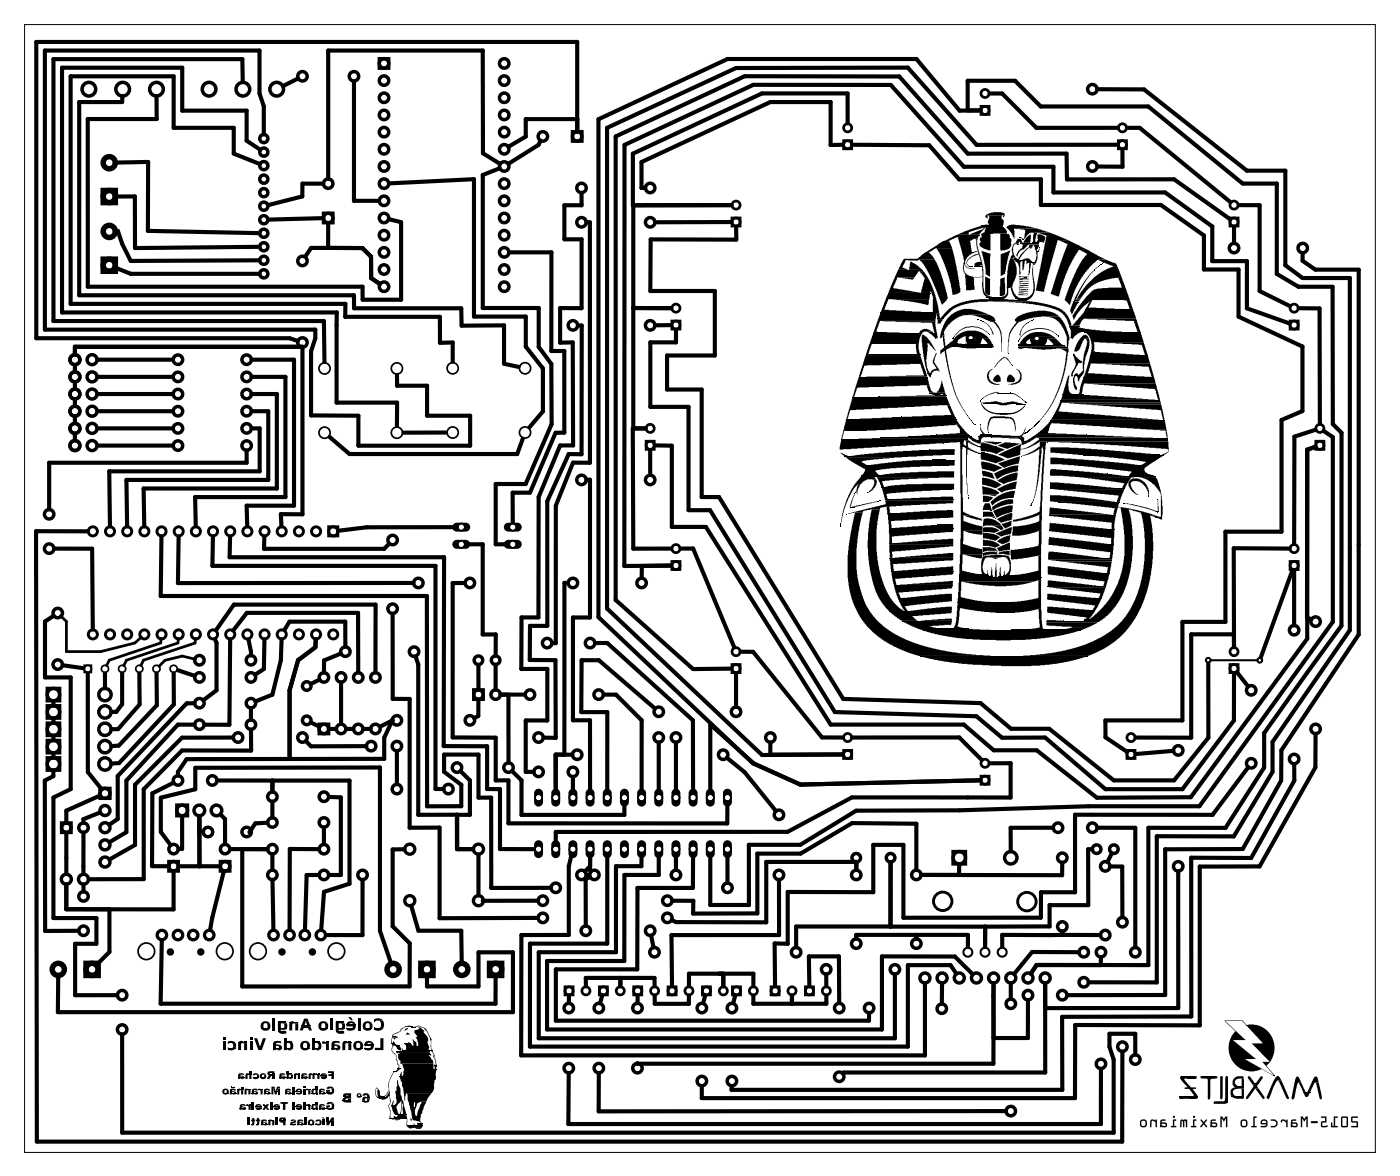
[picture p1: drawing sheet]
<svg xmlns="http://www.w3.org/2000/svg" width="207mm" height="174mm" viewBox="0 0 207 174" stroke-linecap="round" stroke-linejoin="round" font-family="sans-serif">
<g fill="none" stroke="#000" stroke-width=".15">
<path d="M3.6 3.6h199.8v166.8h-199.8zM132.9 39.9h3.6M141.5 34.8h3.4M145.2 33.4h3.1M145.9 33.6h2.6M151 36.1h2.6M126.1 58.8h14M127 55.8h10.2M127.4 58.7h12.6M128.1 52.5h8M129.1 49.3h7.2M130.2 46.2h8.7"/>
<path d="M131.3 43.4h6.3M137.5 58.1h2.3M139.6 51.2h7.3M140.2 50.9h6.6M142.8 50.2h2.4M143.6 44.4h8.3M145.5 59.6h5.5M145.9 43.9h3M147.6 58.1h2.3M150.2 44.1h2.1M150.6 51.2h6.9M150.6 51.4h7.4"/>
<path d="M150.7 51h3.9M152.4 50.3h2.4M156.9 59.2h14.7M157.1 58.4h3.2M160.3 55.8h10.4M160.4 49.1h8.3M160.6 45.8h7M161.3 52.5h8.4M124.4 65h18.8M125 63.7h3.1M125 67.6h9.3M125.2 62.1h16.3"/>
<path d="M125.4 64.9h17.8M127 68.9h13.3M127.5 70.3h13.6M130.2 64.8h13M130.4 72.1h10.7M130.9 73.9h10.1M131.3 76h9.7M131.5 78.1h9.5M132 61.7h9.3M134.3 64.6h9.4M135.9 66.6h5.3M136.2 68h5"/>
<path d="M137.6 64.4h5.8M138.7 77.6h2.3M144.6 66.1h2.8M144.7 64.6h6.5M147 61.2h2.9M153.1 64.4h8.8M153.8 64.9h19M155.2 76.2h9.9M155.2 78.3h9.6M155.3 70.1h9.1M155.4 72.3h10.9M155.4 62.1h16.9"/>
<path d="M156.5 74.3h9.1M159 70.5h11.9M159.5 68.9h10.2M159.6 67.2h12M160.3 67.3h11.9M131.5 80.4h9.5M131.5 90.4h9.2M131.6 82.5h9.4M131.8 84.5h9.2M132.2 86.5h8.7M132.9 88.5h7.9M133.4 91.9h7.4"/>
<path d="M135.8 93h7.5M136.1 97h24.7M136.5 93.2h23.3M141.7 89.1h12.3M141.8 85.1h4.4M141.8 85.3h5M141.8 85.4h12.2M141.9 85h4M147.4 90.6h2.7M147.8 85.3h6.2M148.4 85.1h5.6M149.6 93.2h10.4"/>
<path d="M154.8 91.9h3.7M154.8 91.9h4.6M154.8 92h7.7M154.9 88.5h8M154.9 90.3h7.1M155 84.8h9.1M155 86.8h8.6M155 82.7h9.5M155.2 80.6h9.6M158.6 92.7h2.5M160.4 91.7h2.6M58.6 155.6h4.9"/>
<path d="M58.9 156h4.8M59.1 159.2h5.4M59.5 155.4h4M59.8 158.2h4.7M60.1 154.8h3.3M57.7 165.4h2.5M60.2 166.5h2.3M174.5 162.2h2.7"/>
</g>
<g fill="none" stroke="#000" stroke-width=".51">
<path d="M56.1 8.7h1.4v1.4h-1.4zM84.7 19.5h1.4v1.4h-1.4zM47.8 31.5h1.4v1.4h-1.4zM7 109.5h1.8v1.8h-1.8zM7 112.1h1.8v1.8h-1.8zM7 106.9h1.8v1.9h-1.8zM7 104.4h1.8v1.8h-1.8zM7 101.8h1.8v1.8h-1.8zM14.8 116.6h1.5v1.5h-1.5zM26.2 119.1h1.5v1.5h-1.5zM47.2 107.1h1.4v1.4h-1.4zM70.1 102h1.4v1.4h-1.4z"/>
<path d="M9.1 121.7h1.4v1.4h-1.4zM25 127.4h1.4v1.4h-1.4zM32.6 127.4h1.4v1.4h-1.4zM141 125.9h1.8v1.9h-1.8z"/>
<circle cx="44.7" cy="11.3" r=".7"/>
<circle cx="52.4" cy="11.3" r=".7"/>
<circle cx="56.8" cy="19.5" r=".7"/>
<circle cx="56.8" cy="14.5" r=".7"/>
<circle cx="56.8" cy="17" r=".7"/>
<circle cx="56.8" cy="11.9" r=".7"/>
<circle cx="56.8" cy="9.4" r=".7"/>
<circle cx="74.6" cy="14.5" r=".7"/>
<circle cx="74.6" cy="11.9" r=".7"/>
<circle cx="74.6" cy="19.5" r=".7"/>
<circle cx="74.6" cy="17" r=".7"/>
<circle cx="74.6" cy="9.4" r=".7"/>
<circle cx="161.6" cy="13.2" r=".7"/>
<circle cx="39" cy="24.5" r=".6"/>
<circle cx="39" cy="26.5" r=".6"/>
<circle cx="39" cy="22.5" r=".6"/>
<circle cx="39" cy="38.5" r=".6"/>
<circle cx="39" cy="34.5" r=".6"/>
<circle cx="39" cy="30.5" r=".6"/>
<circle cx="39" cy="32.5" r=".6"/>
<circle cx="39" cy="36.5" r=".6"/>
<circle cx="39" cy="20.5" r=".6"/>
<circle cx="39" cy="28.5" r=".6"/>
<circle cx="44.7" cy="38.6" r=".7"/>
<circle cx="48.5" cy="27.2" r=".7"/>
<circle cx="48.5" cy="32.2" r=".7"/>
<circle cx="56.8" cy="22.1" r=".7"/>
<circle cx="56.8" cy="27.2" r=".7"/>
<circle cx="56.8" cy="24.6" r=".7"/>
<circle cx="56.8" cy="29.7" r=".7"/>
<circle cx="56.8" cy="32.2" r=".7"/>
<circle cx="56.8" cy="39.9" r=".7"/>
<circle cx="56.8" cy="37.3" r=".7"/>
<circle cx="56.8" cy="34.8" r=".7"/>
<circle cx="74.6" cy="22.1" r=".7"/>
<circle cx="74.6" cy="27.2" r=".7"/>
<circle cx="74.6" cy="24.6" r=".7"/>
<circle cx="74.6" cy="29.7" r=".7"/>
<circle cx="74.6" cy="32.2" r=".7"/>
<circle cx="74.6" cy="34.8" r=".7"/>
<circle cx="74.6" cy="37.3" r=".7"/>
<circle cx="74.6" cy="39.9" r=".7"/>
<circle cx="80.3" cy="20.2" r=".7"/>
<circle cx="85.4" cy="20.2" r=".7"/>
<circle cx="86" cy="27.8" r=".7"/>
<circle cx="86" cy="32.9" r=".7"/>
<circle cx="96.2" cy="32.9" r=".7"/>
<circle cx="96.2" cy="27.8" r=".7"/>
<circle cx="161.6" cy="24.6" r=".7"/>
<circle cx="182.5" cy="36.7" r=".7"/>
<circle cx="192.7" cy="36.7" r=".7"/>
<circle cx="11.1" cy="55.7" r=".74"/>
<circle cx="11.1" cy="53.2" r=".74"/>
<circle cx="11.1" cy="58.3" r=".74"/>
<circle cx="13.6" cy="55.7" r=".74"/>
<circle cx="13.6" cy="53.2" r=".74"/>
<circle cx="13.6" cy="58.3" r=".74"/>
<circle cx="26.3" cy="58.3" r=".7"/>
<circle cx="26.3" cy="53.2" r=".7"/>
<circle cx="26.3" cy="55.7" r=".7"/>
<circle cx="36.5" cy="53.2" r=".7"/>
<circle cx="36.5" cy="58.3" r=".7"/>
<circle cx="36.5" cy="55.7" r=".7"/>
<circle cx="39" cy="40.5" r=".6"/>
<circle cx="44.7" cy="50.7" r=".7"/>
<circle cx="56.8" cy="42.4" r=".7"/>
<circle cx="74.6" cy="42.4" r=".7"/>
<circle cx="84.7" cy="48.1" r=".7"/>
<circle cx="96.2" cy="48.1" r=".7"/>
<circle cx="7.3" cy="76.1" r=".7"/>
<circle cx="11.1" cy="60.8" r=".74"/>
<circle cx="11.1" cy="65.9" r=".74"/>
<circle cx="11.1" cy="63.4" r=".74"/>
<circle cx="13.6" cy="60.8" r=".74"/>
<circle cx="13.6" cy="65.9" r=".74"/>
<circle cx="13.6" cy="63.4" r=".74"/>
<circle cx="26.3" cy="63.4" r=".7"/>
<circle cx="26.3" cy="60.8" r=".7"/>
<circle cx="26.3" cy="65.9" r=".7"/>
<circle cx="36.5" cy="63.4" r=".7"/>
<circle cx="36.5" cy="60.8" r=".7"/>
<circle cx="36.5" cy="65.9" r=".7"/>
<circle cx="58.1" cy="79.9" r=".7"/>
<circle cx="86" cy="71" r=".7"/>
<circle cx="96.2" cy="71" r=".7"/>
<circle cx="7.3" cy="81.1" r=".7"/>
<circle cx="8.5" cy="90.7" r=".7"/>
<circle cx="8.5" cy="98.3" r=".7"/>
<circle cx="29.5" cy="97.6" r=".7"/>
<circle cx="37.1" cy="97.6" r=".7"/>
<circle cx="51.1" cy="96.4" r=".7"/>
<circle cx="58.1" cy="90" r=".7"/>
<circle cx="61.2" cy="96.4" r=".7"/>
<circle cx="61.9" cy="86.2" r=".7"/>
<circle cx="69.5" cy="86.2" r=".7"/>
<circle cx="70.8" cy="97.6" r=".64"/>
<circle cx="73.3" cy="97.6" r=".64"/>
<circle cx="80.9" cy="95.1" r=".7"/>
<circle cx="84.7" cy="86.2" r=".7"/>
<circle cx="87.3" cy="95.1" r=".7"/>
<circle cx="94.9" cy="86.2" r=".7"/>
<circle cx="191.4" cy="93.2" r=".7"/>
<circle cx="194.6" cy="91.9" r=".7"/>
<circle cx="7.9" cy="105.3" r=".91"/>
<circle cx="7.9" cy="107.9" r=".91"/>
<circle cx="7.9" cy="110.4" r=".91"/>
<circle cx="7.9" cy="102.7" r=".91"/>
<circle cx="7.9" cy="113" r=".91"/>
<circle cx="15.5" cy="107.9" r=".91"/>
<circle cx="15.5" cy="110.4" r=".91"/>
<circle cx="15.5" cy="102.7" r=".91"/>
<circle cx="15.5" cy="105.3" r=".91"/>
<circle cx="15.5" cy="113" r=".91"/>
<circle cx="15.5" cy="119.9" r=".74"/>
<circle cx="15.5" cy="117.3" r=".74"/>
<circle cx="26.3" cy="115.4" r=".7"/>
<circle cx="26.9" cy="119.9" r=".79"/>
<circle cx="29.5" cy="119.9" r=".79"/>
<circle cx="29.5" cy="100.2" r=".7"/>
<circle cx="29.5" cy="104" r=".7"/>
<circle cx="29.5" cy="107.2" r=".7"/>
<circle cx="31.4" cy="115.4" r=".7"/>
<circle cx="32" cy="119.9" r=".79"/>
<circle cx="35.2" cy="109.1" r=".7"/>
<circle cx="37.1" cy="100.2" r=".7"/>
<circle cx="37.1" cy="104" r=".7"/>
<circle cx="37.1" cy="107.2" r=".7"/>
<circle cx="40.3" cy="117.8" r=".7"/>
<circle cx="44.7" cy="109.1" r=".7"/>
<circle cx="45.4" cy="101.5" r=".64"/>
<circle cx="45.4" cy="106.5" r=".64"/>
<circle cx="47.9" cy="117.8" r=".7"/>
<circle cx="47.9" cy="100.2" r=".7"/>
<circle cx="47.9" cy="107.8" r=".7"/>
<circle cx="50.5" cy="100.2" r=".7"/>
<circle cx="50.5" cy="107.8" r=".7"/>
<circle cx="53" cy="100.2" r=".7"/>
<circle cx="53" cy="107.8" r=".7"/>
<circle cx="54.9" cy="110.3" r=".7"/>
<circle cx="55.5" cy="100.2" r=".7"/>
<circle cx="55.5" cy="107.8" r=".7"/>
<circle cx="58.7" cy="116.7" r=".7"/>
<circle cx="58.7" cy="106.5" r=".7"/>
<circle cx="58.7" cy="110.3" r=".7"/>
<circle cx="66.3" cy="116.7" r=".7"/>
<circle cx="67.6" cy="113.5" r=".7"/>
<circle cx="69.5" cy="106.5" r=".7"/>
<circle cx="70.8" cy="102.7" r=".7"/>
<circle cx="73.3" cy="102.7" r=".7"/>
<circle cx="75.2" cy="113.5" r=".7"/>
<circle cx="78.4" cy="102.7" r=".7"/>
<circle cx="79.7" cy="109.1" r=".7"/>
<circle cx="79.7" cy="114.2" r=".7"/>
<circle cx="84.7" cy="114.2" r=".7"/>
<circle cx="85.4" cy="111.6" r=".7"/>
<circle cx="88.6" cy="102.7" r=".7"/>
<circle cx="97.4" cy="105.3" r=".7"/>
<circle cx="97.4" cy="109.1" r=".7"/>
<circle cx="100" cy="109.1" r=".7"/>
<circle cx="107" cy="111.6" r=".7"/>
<circle cx="108.9" cy="105.3" r=".7"/>
<circle cx="114" cy="109.1" r=".7"/>
<circle cx="174.3" cy="111" r=".7"/>
<circle cx="185.1" cy="112.9" r=".7"/>
<circle cx="185.1" cy="102.1" r=".7"/>
<circle cx="191.4" cy="112.3" r=".7"/>
<circle cx="194.6" cy="107.8" r=".7"/>
<circle cx="9.8" cy="130" r=".74"/>
<circle cx="9.8" cy="122.4" r=".7"/>
<circle cx="12.4" cy="130" r=".74"/>
<circle cx="12.4" cy="137.7" r=".7"/>
<circle cx="12.4" cy="132.6" r=".7"/>
<circle cx="12.4" cy="122.4" r=".7"/>
<circle cx="15.5" cy="125" r=".74"/>
<circle cx="15.5" cy="122.4" r=".74"/>
<circle cx="15.5" cy="127.5" r=".74"/>
<circle cx="25.7" cy="125.6" r=".7"/>
<circle cx="25.7" cy="128.1" r=".7"/>
<circle cx="30.8" cy="123" r=".7"/>
<circle cx="33.3" cy="125.6" r=".7"/>
<circle cx="33.3" cy="128.1" r=".7"/>
<circle cx="36.5" cy="123" r=".7"/>
<circle cx="40.3" cy="121.6" r=".7"/>
<circle cx="40.3" cy="125.6" r=".7"/>
<circle cx="40.3" cy="129.4" r=".7"/>
<circle cx="47.9" cy="121.6" r=".7"/>
<circle cx="47.9" cy="125.6" r=".7"/>
<circle cx="47.9" cy="129.4" r=".7"/>
<circle cx="53.6" cy="129.4" r=".7"/>
<circle cx="80.3" cy="135.7" r=".7"/>
<circle cx="80.3" cy="133.2" r=".7"/>
<circle cx="82.2" cy="131.3" r=".7"/>
<circle cx="86" cy="129.4" r=".7"/>
<circle cx="86.6" cy="137.7" r=".7"/>
<circle cx="87.9" cy="129.4" r=".7"/>
<circle cx="96.2" cy="137.7" r=".7"/>
<circle cx="98.7" cy="135.7" r=".7"/>
<circle cx="98.7" cy="133.2" r=".7"/>
<circle cx="100" cy="129.4" r=".7"/>
<circle cx="107.6" cy="131.3" r=".7"/>
<circle cx="115.2" cy="129.4" r=".7"/>
<circle cx="115.2" cy="120.5" r=".7"/>
<circle cx="126.7" cy="129.4" r=".7"/>
<circle cx="126.7" cy="139.6" r=".7"/>
<circle cx="126.7" cy="126.9" r=".64"/>
<circle cx="131.7" cy="126.9" r=".64"/>
<circle cx="135.5" cy="129.4" r=".7"/>
<circle cx="135.5" cy="139.6" r=".7"/>
<circle cx="141.9" cy="126.9" r=".91"/>
<circle cx="149.5" cy="126.9" r=".91"/>
<circle cx="156.5" cy="122.4" r=".7"/>
<circle cx="157.1" cy="126.9" r=".7"/>
<circle cx="157.1" cy="137" r=".7"/>
<circle cx="161.6" cy="122.4" r=".7"/>
<circle cx="162.2" cy="125.6" r=".64"/>
<circle cx="163.5" cy="128.1" r=".7"/>
<circle cx="163.5" cy="138.3" r=".7"/>
<circle cx="164.8" cy="125.6" r=".64"/>
<circle cx="166" cy="136.4" r=".7"/>
<circle cx="174.3" cy="128.1" r=".7"/>
<circle cx="18.1" cy="152.3" r=".7"/>
<circle cx="18.1" cy="147.2" r=".7"/>
<circle cx="84.1" cy="158" r=".7"/>
<circle cx="84.1" cy="149.1" r=".7"/>
<circle cx="88.6" cy="158" r=".7"/>
<circle cx="88.6" cy="149.1" r=".7"/>
<circle cx="94.3" cy="158" r=".7"/>
<circle cx="94.3" cy="149.1" r=".7"/>
<circle cx="96.8" cy="140.8" r=".7"/>
<circle cx="103.8" cy="159.9" r=".7"/>
<circle cx="103.8" cy="149.1" r=".7"/>
<circle cx="108.3" cy="159.9" r=".7"/>
<circle cx="108.3" cy="149.1" r=".7"/>
<circle cx="117.8" cy="140.8" r=".7"/>
<circle cx="122.2" cy="143.4" r=".7"/>
<circle cx="124.1" cy="159.2" r=".7"/>
<circle cx="124.1" cy="149.1" r=".7"/>
<circle cx="128.6" cy="149.1" r=".7"/>
<circle cx="132.4" cy="143.4" r=".7"/>
<circle cx="136.8" cy="144.6" r=".74"/>
<circle cx="139.3" cy="149.2" r=".7"/>
<circle cx="139.4" cy="144.6" r=".74"/>
<circle cx="141.9" cy="144.6" r=".74"/>
<circle cx="144.4" cy="144.6" r=".74"/>
<circle cx="147" cy="144.6" r=".74"/>
<circle cx="149.5" cy="148.4" r=".7"/>
<circle cx="149.5" cy="144.6" r=".74"/>
<circle cx="152.1" cy="147.2" r=".7"/>
<circle cx="152.1" cy="144.6" r=".74"/>
<circle cx="154.6" cy="144.6" r=".74"/>
<circle cx="157.1" cy="147.2" r=".7"/>
<circle cx="160.3" cy="145.3" r=".7"/>
<circle cx="160.3" cy="140.8" r=".7"/>
<circle cx="162.8" cy="157.3" r=".7"/>
<circle cx="162.8" cy="140.8" r=".7"/>
<circle cx="166" cy="154.8" r=".7"/>
<circle cx="167.9" cy="156.7" r=".7"/>
<circle cx="167.9" cy="140.8" r=".7"/>
<circle cx="149.5" cy="164.3" r=".7"/>
</g>
<g fill="#000">
<path d="M134.6 38.7l.9 .4 .9 .8h-2zM134.4 38.5h1.4l-.3 .1zM132.8 40h3.7v.1h-.6l-.6 .9h-2.6l-.6 1.5 .2 .2 1.2 .1 2.6 .5h-4.7l.5-1.3 .2-.4zM136 38.4h2.3l.1 .3h.1l1.1 2.8 .6 2.5-.2 .4-.6 .6h-.1l-.1-.2-.8-2.3-.3-.4-.1-.5-.7-1.5-.2-.1-.4-.9zM138.5 36.7l2.4 .1 .4 1.7 .7 4.1v.6l-.5 .3-.6 .1-.2-1.5-.8-2.5-.1-.1-.3-1-.3-.4v-.2zM142.5 39.2h.1v1l.4 .4 .9 .4h1.2h-1.1l.1 1.9h-1.2l-.1-2.4-.2-.1-.2-.5zM142.6 39.1h.2v.2l.3 .3 1.1 .2h-.7l-.5-.2zM143.4 39.4l.2 .1zM142.3 37.4h1.6l-.9 .7-.2 .4v.6l-.2 .1-.1-.3 .1-.3zM143.6 39.5h.3zM142.3 37.4h1.7zM144.1 39.5h.5z"/>
<path d="M144.3 35.3h.3l-.1 1 .3 .9-.9 .2 .3-.2h.4l-.2-.9v-.9zM141.7 35.1h3l-.1 .2h-.6l-.5 .3 .3 1.8h-1.5zM133.7 38.3h2l1-.9 1.8-1 .4-.4 .6-.4h.4l1.4-.8h3.5l-.1 .3h-3.2l-.3 .1-.9 .4 .4 .6 .1 .5h-2.4l-1 .7 .6 .5 .2 .5-4.2 .1-.6 1.1 .9 .3h-1.4l.4-1 .1-.1v-.2zM143.3 38.2l.9-.6 .5-.1v-.3l.2 .1v.3l-1 .3-.7 .6-.2 .5 .4 .4h-.2l-.2-.3v-.4zM144.8 37.6l.2 .1 .3 1.5-.6 .2h-.4l-.2-.1v-.3l.2-.1 .3-.2h.5zM144.7 39.4l.3 .1zM144.9 39.3l.2 .1zM145.2 37.1l1 .4h.3l-.1 3.4-.6-.3-.1-1.3zM145.2 39.2h.1l.2 .6v2.7l.1 .7 .4 .5 .7 .2h-.8l-.5-.6-.1-.8v-1.5h-.2l.2-.1zM143.4 34.7l1.4-.6 .4-.1 .3-.3h.2l-.6 .6-.2 .4zM145.5 33.3l.5-.1v.1zM146.8 34.5v.1z"/>
<path d="M145.9 31.7l1-.3h1.2l.5 .2v.2h-.3h-2.3l.1 .5-.1-.1a.25 .25 0 0 1-.3-.1 .25 .25 0 0 1 .2-.3zM146.2 31.8h2l-.1 .6 .4 .2-.2 .7h-2.1a.81 .81 0 0 1 0-.9l.2-.3zM141.6 34.7l3.4-1.3h3.3v.2l-3 .1-2 .6 .1 .4zM145.9 33.7h2.6l.4 .4v.4l-2.4 .1v2.4l-.9-.2-.5-.2-.2-.4v-.2l.2-.2-.2-.5 .1-.2h.2l-.1-.5 .6-.3v-.3zM148.4 31.8h.2v.2l-.3 .2zM148 34.5h.9l.4 .2v.5l.3 .1v1l-.4 .5-.5 .2-.7 .1zM148 37.5h.5l.7-.4h.3l-.2 .3-.3 1-.3 2.1-.6 .3zM149.4 38.2h.5v.2l.2 .3 .3 .8v1.1l-.3 .8-.2 .4-.2 .7-.6 .1v1.1l-.2 .2h-.7l.4-.1 .3-.4v-2.7l.2-1.6zM149 33.4l.5-.2 1.4 .1 1.3 .2 1.1 .3h-3.2l-.1 1.5-.5-1-.6-.6zM149.9 38.1h.3l.3 .2h-.5zM150.3 36h.4l.1 .2h-.4zM150.1 38.3l.7 .1z"/>
<path d="M150.1 38.4h.7v.1h-.7zM150.7 35.1h.3zM150.4 35.4l.6-.1 .2 .5h-.5l-.1 .2h-.4l-.3 .3v1l.3 .8-.7 .1v-.3l.3-.2v-.2a1.45 1.45 0 0 1 0-1.2l.3-.4 .2-.1zM151 35.1l.2 .1 .1 .1h-.3zM150.2 38.6h.9l-.2 .2v1.8h-.1v-1.1l-.2-.4zM150.8 35.8h.4l.1 .1h-.4zM151.2 35.3l.3 .1zM151.2 38.6h.4l-.1 .9-.2 .5zM150.2 38.5l1.4 .1zM151 38.5l.7-.3h.5l.6 .7h-.8l-.2 .2v-.6zM151 35.9l1.4 .1zM151.8 35.2l.7-.5-.2 1.2h-.9z"/>
<path d="M151 36h1.5zM152.2 38.9l.3 .1-.1 .3-.1 1.3-.2 .1 .1-.7zM152.3 36.6l.3 .1-.3 .1zM152.7 39.3l.1 1.5 .3 1.1v1.2l-.3 .6-.3 .4h-.8l.6-.3 .4-.3 .1-.4 .1-1.2-.2-1.1zM152.2 38.9h1zM152.7 38.9l.5 .1-.2 .2h-.2zM152.7 34.4h.7l-.3 .9 .1 .5h-.5l.1-1.1h.1v-.2zM150.2 33.8h3.3l1.7 .6h-2.7l-.5 .3-.4 .6h-.2h.1l.2-1.3zM152.7 35.9h.8v.1h-.8zM153.3 37.2h.2v1.1l-.2 .6h-.4l.2-.2 .2-.4zM151.1 36.1h2.5l-1.4 .1-.8 .7-.2 .1a1.09 1.09 0 0 0-.6 .7l-.2 .2-.1-.2 .3-.5 .6-.6 .1-.4zM153.3 37.2h.3z"/>
<path d="M152.3 36.2h1.4h-.9l-.1 .4h-.5l-1 1.1-.4 .6h-.2v-.2l.4-.5 1.2-1.1zM152.9 36.2h.8l-.2 .6-.2 .1 .1 .3h-.2l-.2-.8zM152.7 35.8l1 .1zM153.7 36.7l.1 .3-.1 .2h-.2l.2-.3zM153.8 36.6l.1 .1zM153.5 34.7h.5l.5 .2a.32 .32 0 0 1 0 .5l-.1 .4h-1.1l.2-.3zM154.2 35.8h.2v.1zM153.5 34.4h1.9l1.9 .8 .4 .2h.2l-1.5 .1-1.2 4.4v.3l-.3 .7-.5 2.2-1.1-.1-.1-.2 .3-.9 1.3-7.1h-.3zM156.6 35.5h1.5l2.7 1.5h-1.2l-.5 .6-1.1 2.1-1 2.6-.3 1.4-.1 .1h-.2l-.9-.3-.1-.2 1.5-4.5 .1-.1v-.3l.9-2.2v-.2h-.2zM159.8 37h1.1l2.6 1.4-1.2 .1-1.6 1.5-.5 .9-.2 .1-1 1.9-.5 1.4-.2 .7-.1 .1-.7-.7 .1-.6 1.7-4.1 .1-.1 .8-1.3 .6-.7-.1-.1zM161.3 40.4l.5-.4v.1l-.9 1-.6 1-.1 .1-1.2 2.5h-.3l1.2-2.4zM161.8 39.9l.1 .1z"/>
<path d="M161.9 39.8v.1zM161.9 39.8h.1zM162.1 39.6l.3-.1-.3 .3h-.1zM162.4 39.4l.1 .1zM162.5 39.3v.1zM162.6 39.3h.1zM162.7 39.2v.1zM162.7 39.1l.1 .1zM162.8 39.1h.1zM163 39v.1zM163.1 38.9l.1 .1zM162.5 38.4h1.1l1 .5h.4l.5 .9 .4 1.3-1.5 .1-2 .5-1.2 .8-.6 .6v.1l-.2 .2-.6 .8h-.5l1-1.6 1.6-1.7h.2l.1-.2 1-.7 1.1-.5h.4l-.1-.2-1.4-.4z"/>
<path d="M129.9 58.6l.2 .1zM130.6 57.2h.1zM133.1 41h2.1v.2l-.2 .2h-.2zM135.5 50.9h.4v.8l.2 .7h-.5l.1-.1-.2-.6zM128 52.6l8.1-.1 .4 1.3-8.7 .3-.5 1.6h-.3zM129.1 49.4h7.2l-.3 .6-.1 .9h-7l-.4 1.5h-.4zM128.1 55.7l8.6-.2-.6-1.7h.4l.5 1.3v.2l.1 .2v.2zM136.4 49.5h.2l.4 .3 .7 .8v.1h-.5l.1 .6-.3 1.9 .1 1.2 .4 .7h-.4l-.3-1.2-.5-3.2zM136 40.1h.6l.2 .2 .9 1.6 .4 1.2h-.5v.2h-1.4l.6-2.1zM136.2 48.8l.4-.2h.5l.6 .3 .1 .1h-1.1l-.3 .3h-.5zM127 55.9l10.2-.1 .3 1.2-10.5 .3-.2 .1-.4 1.3h-.3l.7-2.4 .2-.2zM132.1 44.2h5.4v.2l-.2 .7h-.3l-.2-.1-1.6-.4z"/>
<path d="M137.1 57h.4l.2 .8 .2 .2 .5 .1h-.9zM131.3 43.4h6.3l-.1 .8h-6.1l-.6 1.5v.1l.7 .1 5.8 .3h-7zM137.6 60l.1 .1zM137.3 50.7l.5 .1 .2 .4 .4 .7-.2-.2zM137.2 55.2h.6l-.2 .6-.1-.1zM137.2 55.1l.7 .1zM137.1 49h.8l.2 .3h-.6zM137.7 43.1h.5l.5 1.8 .2 1.3h-.9v-2.2zM130.6 47.5h7.8v.1l-4.2 .1zM134.4 47.6h4l-.1 .3 .3 1.4h-.4v-.1l-.4-1.5zM138.5 52.2l.1 .1-.4 .7v.6l.8 1.2h-.8l-.3 .3h-.3l.2-.4 .4-.2h.3l-.1-.2-.4-.6 .1-.8zM137.6 49.3l1 .1z"/>
<path d="M137.6 49.4h1l.1 .6-.3 .1-.1-.1zM138.7 54.8h.3v.1zM130.2 46.3h8.8v.1h-.5l-.1 1.1h-8.2l-.6 1.5 4.8 .3h-5.2zM138.6 46.4h.4v.7h-.4zM139.2 56.4l.2-.1 .4 1.8h-1.3l.3-.3 .3-.6zM138.6 47.2l.9 .1-.3 .4v.2h-.5zM138.6 47.1l1 .1zM139.4 49.6h.3l.1 1.6h-.2v-.2zM137.6 58.2h2.2h-.4l-.4 .2h-1l-.4-.1zM139.4 58.2h.5v.2h-.4zM139.7 51.9h.2l.1 .3 .3 2.3 .8 2.9 .4 1.1 .9 2-.2-.3-.8-1.5-.5-1.6-.1-.1-.7-2.9zM138.3 58.4l1.6 .1z"/>
<path d="M130.2 58.6l9.7-.1 .1 .2zM126 58.9l14.1-.1 .4 1.1h-1.7l-13 .7-.4 1.4h-.2zM133.5 61.6l7.2-.2v-.2l-.6-1.3h.4l.8 1.7v.1zM139.6 51.3h1.3l-.9 .4-.1 .2h-.3l-.5 .5v-.6l.5-.3zM140.9 50l.1 .1zM141 49.9l.1 .1zM141.1 49.7l.2-.1v.2l-.2 .1zM142.8 49.7h.7l-.2 .1v.3l.2 .1h-.7zM140.2 47l.9-.8 1.4-.5h1.2l.7 .1 1.8 .7h-3l-.7 .1-.6 .2-1 .7-.8 .7-.5 .8 .1 .6h-.3l-.1 .4h-.2v-.6l.3-.9 .4-1zM141.9 48.8l1-.5h1.7l-1.6 .1-.4 .2-.6 .3-.7 .7v-.1zM140.3 50.8l.6-.4 .7-.8 .9-.6 .5-.1h1.4l.5 .1 1 .6-3.1 .1-.8 .3-.3 .4-.1 .3 .1 .1 .5 .1zM144.5 47.2l.1 .1z"/>
<path d="M144.7 47.3h.1zM144.1 48.4h.7l.4 .1 .1 .1 .6 .4 .2 .2-.9-.6zM144.9 59.3l.1 .1zM144.9 47.3l.2 .1zM145 59.3h.1zM145.1 59.1v.2zM142.8 50.3h2.4v.1l-.2 .5h-2.2l.2-.1zM145.1 59.1h.1zM145.1 47.4l.2 .1zM145.2 59l.1 .1zM145.3 58.9v.1zM145.3 47.5h.1z"/>
<path d="M145.4 47.5l.1 .1zM145.5 58.7l.1 .1-.3 .1zM145.5 47.6l.2 .1zM145.7 40.9l.7 .3v2.5h-.2l-.5-.4zM145.7 47.7h.2l.1 .2h-.1zM143.7 49.7h2.3l.2 .3h-.9l-.1 .2h-1.5l.2-.2v-.2zM146 47.9l.4 .3 .2 .4 .4 .9h-.2l-.4-1.1zM146.1 49.2l.1 .1zM145.3 50h.9l.6 .9h-.8v-.3zM146.2 49.3v.1zM146.2 49.4h.1zM143.3 46.5h3.1l.7 .5 .1 .5v.1l-.4 .1-2.1-.9z"/>
<path d="M146.3 49.4l.1 .1zM139.9 51.1h.1l.1-.2h6.7l.1 .3zM146.1 55l.3-.3 .4-.2-.5 .6v1l.5 .5 .5 .2h.6l-.8 .1-.5-.2-.4-.3-.2-.5zM141.7 51.3h5.2v.1l-4 .1-1-.1zM146.9 47.6h.3l.3 .3 .6 1.3v2.9v-2.3l-.1-.7-.3-.6zM145.1 59.5l2.3-.2 .8 .3h-3l.2 .5 .7 .6 .9 .3 .7 .1-1 .1-1.1-.7-.3-.4zM145.6 58.7l1.1-.6 .5-.1h.6l-1.1 .2-.9 .4-.1 .1zM147.2 55.6l.3-.2h.2l.2 .2 .1 .3v.5l-.7 .1-.3-.1-.1-.3zM148 41.2l.6-.2 .1 2.5-.4 .3h-.4zM147.6 53.6l.7-.8h.5l-.5 .2-.3 .4h-.1v.1l-.3 .1-.5 .8 .1-.3zM144.1 44.3l2.2-.1-.3-.2h2.8l-.3 .2 1.6 .2zM148.6 52.9h.3l.5 .5 .1 .4-.7-.8z"/>
<path d="M149.1 52.2v.1zM147.8 58.2h1.7zM149.3 55.4l.4 .1 .4 .4v.5l-.1 .1-1.1-.1v-.5zM149.5 58v.1zM149.5 53.8l.2 .1v.1l-.2-.1zM149.5 42.5h.2l.1 .4 .4 .8 .7 .4h-.7l-.2-.2-.5-1zM149.7 54l.1 .1zM149.8 54.1l.1 .1zM148.5 59.5l1.4-.2 .7 .3zM149.6 58.2h.6l.8 .5 .2 .3h-.2l-.7-.6zM150.3 54.5a1.28 1.28 0 0 1 .8 .8v.8l-.3 .4-.4 .3a1.51 1.51 0 0 1-1.3 0l1-.2 .7-.4 .1-.8-.3-.6zM150.6 50.3l.1 .1z"/>
<path d="M150.7 50.1l.1 .2zM150.8 41l1.4 .2h-1.3h-.2zM150.8 42.1h1.2l.2 .2h-1.3zM150.7 42.7l1.4 .1-1.1 .1-.3-.1zM150.8 50h.1l-.1 .1zM150.8 40.8l1.4 .2h-1.5zM150.8 41.8l1.4 .1-1 .1-.4-.1zM151.1 49.6l.1 .2-.3 .2zM150.8 41.6l1.4 .1h-1.4zM151.2 59v.1zM150.8 41.3l1.4 .1h-1.4zM151.2 59.1h.1z"/>
<path d="M145.9 59.7h5.4h-1.8l-1.2 .3-.8-.3zM150.7 42.4l1.5 .1h-1.5zM150.6 43.5l1.5 .2h-1.5zM150.6 43.3l1.5 .1h-1.4zM151.3 59.1h.1l.2 .3h-.1zM149.2 61.1l1.1-.2 .8-.4 .5-.6v.2l-.5 .5-.8 .5zM151.6 59.4l.1 .1zM150.3 59.7l1.4 .1zM151.7 59.5h.1zM140.3 45.7l1.4-.8 1.6-.5 9 .1-6.3 .1-2.4 .2-1.6 .4-.9 .4-1.5 1.4v.1h-.5l.1-.2 .4-.3v-.1zM151.7 47.9h.1l-.6 .6-.2 .7v.4h-.2v-.2l.1-.4 .4-.8zM151.8 59.5v.1z"/>
<path d="M151.7 41h.2zM151.8 47.8l.1 .1zM150.7 43h1.3l.1 .1h-1.3zM152 42.8v.1zM152 47.7h.1l-.1 .1h-.1zM152.1 47.6l.1 .1zM150.3 44.2h2l-.2 .2h-1.6zM152.3 47.5h.2l-.3 .1zM152.5 47.4l.1 .1zM146.9 44.6h5.8l2.7 .5 .2 .1 .6 .2 .7 .3 .7 .5 .7 1.2 .2 .8h-.4l-.4-1.1-.7-.9-.5-.3-1.1-.4-1.8-.4-2.4-.3zM152.6 47.3l.2 .1zM152.3 50.1h.8l.1 .2h-.9z"/>
<path d="M151.6 49.8l.7-.5 .8-.2 1.5 .1 .6 .2 .6 .4h-2.6l-.1 .3h-.9l-.4 .4a.23 .23 0 0 0 .1 .3 .23 .23 0 0 0 .2 .1h-1.3l.2-.5zM151.6 49.2l.5-.4 .8-.2h1.8l-2.1 .2-.6 .2-.7 .6h-.1zM150.7 51l3.8 .1h-3.9zM150.1 47.2l.4-.4 .7-.3 .8-.3 1.5-.3h1.2l.7 .2 .8 .3 .4 .3-3.7 .2-1.5 .4-.4 .3h-.3l-.9 1-.4 .8-.3 2.8v-2.1l.2-.9 .5-.9 .6-.6-.3-.2zM152.4 50.3h2.4v.3l-.2 .3h-2.1zM154.3 48.6l.9 .1 .6 .3 .2 .2-.6-.3zM153.5 49.8h2.5l.2 .3h-1.3v.2h-1.4l.2-.2zM156 49.2h.1l.1 .2h-.1zM155 50.1h1.2l.8 .8 .3 .1v.1h-1.9l.4-.1v-.2zM156.2 49.4l.1 .1zM156.3 49.5l.2 .1zM156.5 49.6v.1z"/>
<path d="M156.5 49.7l.1 .1zM154.7 46.8h2l.5 .6 .5 1 .5 1.4-.2 1.5h-.2v-1.5l-.3-.9-.6-.9-.4-.5-.6-.4zM150.6 51.2h7l.1 .1h-7.1zM150.6 51.4l7.4 .1h-6.6l-.2 .1h-.5zM152.1 51.5h5.9h-1.8l-.6 .2h-1.5zM156.8 51.5l1.3 .1-.5 3.1-.5 1.7-.1 .1v.3l-.6 1.6-1 1.8-1 1.2 .2-.3 .7-.9 .7-1.4v-.2l.3-.4 .3-1 .1-.2 .6-2.1 .3-1.3 .1-1.6zM158 55.6l.2-.1-.2 1.1 .1 1.3 .2 .3 .4 .2h-1.5zM158.7 52.3h.2l.1 .3 .6 .6 .4 .2 .1 .2-.1 .1-.6 .1v.3l-.2 .1-.5 .9v.5l-.2 .1v-.5l.6-1.2v-.4l-.4-1zM158.8 55.5h.3l-.2 .4v.5l.1 .5 .3 .3v.4h-.3l-.2-.6-.1-1.1zM158.9 55.4l.2-.2h.3l.1 .3zM158.6 44.8h.8l-.4 .8-.2 .2v.2l-.1 .1-.1 .3-.1 .1-.2-.6zM158.7 44.7l.8 .1z"/>
<path d="M159 44.6h.6l-.6 .1zM158.1 48.2h1.5v.2l1.8 .4 4.5 .3h-6l-.7 .4-.6 .6-.3-.1 .2-1zM159.1 44.4h.5v.2h-.5zM158.1 48.2h1.5zM159.2 44.3l.6 .1h-.6zM159.2 44.2h.6l-.6 .1zM159.2 55.5h.8l-.3 .4-.1 .5-.2-.1v-.4zM158.9 55.5h1.2zM160.2 49.6a.46 .46 0 0 1 .6 0l.3 .5h-.7l-.3 .4-.4 1.2-.4 .3h-.4l.1-.5 .4-1zM160.6 50.1h.5v.1v1l-.7 2.2v1.7l-.2 .4h-.6l.6-.6v-.2v-1.2l.1-1.1 .5-1.7v-.2zM157.1 58.4h4.1l9.7 .7h-14zM161.1 44.6h.3v.2l-.4 .7 5.1 .3h-5.5z"/>
<path d="M161.9 52v.1zM161.4 52.1h1.3zM161.3 52.1h2.5l4.8 .4h-7.3zM160.9 43.7l.7-.8 .7-.2 3.6-.2-.5-1.3 .5-.1 1.2 3.3h-5.6v.2h-.4l-1.3 1.2v.1l-.6 .7-.3 .7h-.1l-.2-.7 1-1.4 .2-.2 .2-.4zM166.3 44.4h.9l.4 1.4-.6-.1-.3-1.3zM160.5 45.8h7.1l.4 1.3h-7.7l-.3 .4-.4 .7h-1l1.7-1.9zM160.8 47.1h7.2l.1 .2-3 .1zM165.2 47.3h3v.3l.5 1.5h-.5l-.5-1.6zM160.6 49.2h8.2l.3 1.4h-7.3v1.5h-.4v-1.7l-.3-.8zM162.7 50.6h6.4l.6 1.9h-.4l-.4-1.5zM161.3 52.6h8.5l.3 1.2h-8.8l-.4 1.4 9.3 .6h-9.9l.5-1.5zM162.3 53.8h7.8l.6 2h-.4l-.4-1.6z"/>
<path d="M160.2 55.9h10.5l.2 .8h-10.5l-.4 1.7h-.6l.3-.4 .1-.8zM160.8 56.7h10.2l.6 2.4h-.4l-.3-1.5-.2-.1-2.6-.1zM156.9 59.2h14.7l.1 .3h-14.6l-.6 1.3 .6 .1 2.5 .1 11.8 1.1h-16l1-1.6zM157.1 59.5h14.6v.2l-12 .1zM159.8 59.7l11.9 .1-11.1 .1zM160.7 59.8h11.1l.4 2.3h-.2v-.1l-.3-1.4-10.2-.7zM124.3 77.4l.1 .5zM124.3 66.9l1.3 .6h-.7zM125.2 76l.1 .1zM125.4 75.9h.5l-.2 .1zM125.7 75l.4 .1-.4 .1zM126.4 73.1v.1l-.3 .6-.3 1.2h-.1l.3-1.1z"/>
<path d="M125.7 75h.7zM126.4 72.9l.1 .2zM126.5 72.8l.1 .1zM126.7 72.7h.1v.4zM126.9 71.7h.3l-.3 .6-.1 .4-.2 .1zM127.4 68.2l.1 .1zM126.5 75.8h1.1l-.5 2.1-.4 3.1v3.3l.1 1.2 .5 2.1 .6 1.6 .8 1.4 .8 .8v.2l1.2 1.1 1.6 1.1 1.7 .8 2.4 .9 2.6 .7 1.9 .3 5.6 .5h-10.7l-2.3-.8-2-1-1.9-1.2-1.5-1.5v-.1l-.2-.2v-.1l-.2-.1-.7-1-.9-2-.4-1.4-.3-2.1v-3.5l.1-1.3 .6-3.4zM128.2 63.7h.1zM128.3 72.9h.1zM129.1 70.9l.5 .1v.7l-.5 .8-.7 .4 .6-.6 .2-.5 .1-.7zM126 74.9l3.4-.7h.4l-3.1 .8zM129.8 74.1l.2 .1z"/>
<path d="M128.9 75.3h1.3l-.3 1-.3 1.9v3.4l.3 2 .6 2.3 .1 .1 .4 1.1 .7 1.4 1.4 1.5 .6 .4h-2.2l-1-1.1-.5-.9-.1-.1v-.2h-.1l-.6-1.6-.4-1.6-.3-2a20.5 20.5 0 0 1 0-4.8zM130 74l.3 .1zM131.2 75h.3l.2 .9h-.4zM131.7 64.7h.1zM125.1 67.6l8.3 .1-2.8 .1-3.3 .4v.1l1 .6h-1.4l-.1-.2-1.3-.7zM133.4 61.6v.1zM135.9 74.6l.1 .1zM137.4 66.5l.1 .1zM127.1 68.9l10.7 .1h-3.2l-4.1 .4-1.1 .2 .6 .7h-2.5l.5-.9zM137.9 67.9l.1 .1zM138.4 64.3h.1zM138 67.9l1.4 .1z"/>
<path d="M139.6 65.5v.1zM139.6 67.9v.1zM139.7 77.5l.1 .1zM139.7 67.9l.2 .1zM140.3 76.5l.2 .1zM132.2 75.9l6.2-.4h2.6v.4zM131.5 73.8l7.7-.4 1.8 .1v.4zM125.9 75.8l5-1.2h.1v-.6h10v.4l-10.2 .6-.6 .1v.2h-1.5l-1 .2-.1 .3zM131.3 76h9.7v.5l-9.2 .6 .1 1h-.4zM139.9 77.5l1.1 .1zM132.4 78l5.3-.4h3.3v.5zM131.5 78.2h9.5v.4l-8.7 .7-.4 .1v1h-.4z"/>
<path d="M132.1 80.3l6.1-.5 2.8-.1v.7zM130.2 70.2l2.1-.2 3.5-.2 5.3-.1v.6zM127.4 70.4h13.7v.2h-11.7l.2 .3h-1.3l-.6 .2-.4 .6h-.5l-.5 .5-1.2 2.4-.7 2.7v-.4l.3-1.6 .7-2 .9-1.6zM129.7 70.6h11.4l-5.4 .2-4.8 .3h-.4l.3 1h-.4l-.2-.7zM130.9 72l.8-.2 2.3-.2 7.1-.1v.6zM130.4 72.1h10.7v.3l-4.8 .2-5 .4-.2 .1 .2 .8h-.4zM137.5 66.5l3.7-.1v.2zM125.6 67.5l2.9-.4 5.1-.4 7.6-.1v.7h-1.8l-3.8 .2zM128.4 68.8l6.6-.7h6.2v.8zM125.8 62l4.6-.2h10.9l.2 .2zM125.1 62.1h16.4l.5 .7-11 .8-6.1 .1-.2 .7-.1 .6h-.1zM138.6 64.3l3.4-.2v-.7l-.5-.5 .5-.1 .6 .7v.2l.8 .6z"/>
<path d="M142 66h.4l-.1 .4 .1 9.3 1.1 .4-1 .1v.9l2 .6 .8 .1v.7h-2.8l-.1 2 1.4 .4 1.5 .3v.8h-2.9l-.1 2.4 2.7 .6h-3.1l.2-5.3zM142.4 60.5l.3 .2 .1 .3-.3-.3zM142 65.4h.6l-.1 .3 .3 .3h-.8zM142.8 61l.1 .2zM142.9 61.2l.1 .2zM143 61.4h.1zM142.5 66h.6l.6 .4-.6 .1-.1 .8v4.2l.2 1.6-.2-.5-.1-2v-4.3zM143.1 61.4l.1 .2zM142 66h1.2zM127 64.8h16.2l-.3 .1zM143 64.8l.2 .1zM124.4 65l18.8 .1h-.6v.3l-18.4 1.1z"/>
<path d="M143.2 73.2v.1zM143.2 73.4v.2zM143.2 61.6l.2 .2zM142.8 65.1h.5l.4 .3h-.5v.6h-.3v-.8zM143.2 73.7l.1 .1zM143.4 61.8v.1zM143.4 61.9l.1 .1zM135.5 64.5l8-.1 .1 .1zM143.5 62l.1 .2zM143.6 62.2h.1zM142.6 76.2h1.1l1 .4a.48 .48 0 0 1 .6 .4l-1.6-.3-.8-.3zM143.7 62.2l.1 .2z"/>
<path d="M131.9 64.7l11.9-.1 .7 .5h-.7l-.5-.4zM143.3 65.4h.5l.1 .2 1 .4h-.6zM143.2 66.5h.6l1.1 .5h-.5zM143.8 62.4l.1 .1zM143.9 62.5v.1zM143.9 62.6h.1zM144 62.6l.1 .1zM144.1 62.7l.1 .1zM144.2 62.8l.1 .1zM145 62.7l.1 .1zM145 62.9l.2 .8 .5 .5-.5 .1 .1-.2-.3-.5zM143.9 65.2h1.2v.4l-.8-.2z"/>
<path d="M143.8 65.1l1.3 .1zM142.6 78.5h2.7v.5l-.4 .1-1-.1-.9-.3zM145.3 69.6l1.1 .3a.45 .45 0 0 1 .5 .5l.2 .4-1-.3-.7-.1-.1-.3zM145.1 65.4h.4l.5 .2h-.9zM145.3 70.7l.2-.1 1.3 .4 .8 .3 .5 .4-.2 .1-.5 .4-1.6-.5h-.4h-.1zM145.3 71.9l1.3 .3 .7 .3 .5 .4-.2 .2-2.2 .1zM145.1 68.3h.5l1.1 .2 .1 .2h.3l.9 .4h.2v.1l-.4 .2-.7 .4-1.4-.4h-.4zM145.1 66.9l.6 .1zM145.4 79.8l1.6 .3 .7 .3 .2 .3-.6 .3-1-.3h-.9zM145.4 64.2l.3 .1zM145.4 73.3l1.2 .1 .3 .2-.7 .6h-.8zM144.6 67l1.4 .1z"/>
<path d="M146.2 63.9v.1zM145.1 65.6h1.1l1 .4h-2.1zM145.4 78.8l1.6 .2 .6 .2 .3 .2v.1l-.6 .4-.9-.1-.2-.1-.8-.1zM145.5 76.7h1.3l1 .6 .3 .4h-2.4l-.3 .1zM145.7 74.4h.7l.3 1-1.3 .1v-.4zM144.9 67.1h1.5l1.1 .3 1.1 .6-1.4 .5-1.3-.4-.8-.1v-.9zM146.4 75.4l.1 .1zM146.6 75.4l.1 .1zM145 64.3h1.8zM145.4 75.7h1.4l.3 .7-1.7 .1zM145.4 78h1.4l.9 .3 .1 .2-.4 .2-2 .1zM145.5 65.3l2.7 .1-1 .4z"/>
<path d="M146.4 76.4h.8v.2zM147.2 76.6v.1zM146.5 78.7l.7 .1h-.4zM145.9 73.1l1.6 .1-.3 .2h-.2zM144.9 66.1h2.7l.9 .3 .1 .2h-.3l-.9 .5-1-.3h-1.3v-.5zM144.9 64.3h3.2l2.5 .2h-5.8zM146.8 77.7h1.3l.3 .3v.2l-.4 .2-.3-.3zM146.4 61.8l.5-.2h1.8l.9 .1 .1 .1-3.1 .1-.3 .7-.2 1.3-.1-1 .2-.6zM147.6 65.8h.2l.9-.4 2.1 .2v.1l-1.7 .7h-.3l-1.2-.4zM147.6 79.9l1-.5 .9-.2-.2 .9-.4 .2-.8 .2-.5-.3-.1-.1zM147.3 61.2l2.3 .1-1.7 .1zM148.2 77.4l1.5-.3-.1 .6-.9 .5-.6-.6z"/>
<path d="M147.3 78.9l2-.9h.4l-.1 .8-.2 .2-.7 .1-.7 .3v-.2zM147.5 76.7l1.5-.7 .7-.1v.6l-.1 .4-.6 .1-1 .3-.4-.4h-.1zM146.8 74.9l.7-.5 1.2-.5h1.2v.6l-1.4 .2-.9 .3-.6 .4h-.2zM146.9 75.5l1.7-.6 1.2-.2-.1 1-1.5 .4-.6 .4-.1 .1-.1-.1zM148.6 61.8h1.3l.2 .5 .1 .6v.9l-.1-.9-.2-.5a.46 .46 0 0 0-.5-.4zM146.5 74.2l.9-.8 1-.5 1.2-.3h.5l-.2 1h-.8l-1.1 .3-.8 .5-.4 .4-.1-.1zM147.6 72.3l1.7-.8 1.1-.3-.2 1.1-1.1 .2-1 .4-.2-.3-.4-.2zM147.6 71l1.6-.8 .9-.3h.4l-.1 1.1-1.1 .2-.7 .3-.1 .1-.9-.5zM147 70l2.2-1 .8-.1h.6l-.1 .8-1.1 .2-.9 .3-.8 .5-.1 .2h-.2zM147.6 68.5l3.2-1v.4l-.2 .7-.6 .1-1.5 .5zM147.7 67.2l1-.5h.2l1.1-.6 1-.4-.1 1.6h-.1l-1.8 .5zM151 67.4l.2 .1z"/>
<path d="M144.7 64.6l6.7 .1h-6l-.3 .2v.2h-.4zM146.7 64.7h4.7l.1 .6h-.5v-.2l-.4-.3zM151.6 64.1v.1zM151.6 64.1h.1zM151.6 63.2l.1 .3-.3 .8-.2 .2h-.5l.3-.1 .4-.3 .2-.6zM151.7 64l.1 .1zM151.8 63.9l.1 .1zM151.9 63.9h.1zM152 63.8l.1 .1zM152.1 63.7l.1 .1zM151.1 65.4h1.1l-1.1 .4zM152.2 63.6l.1 .1z"/>
<path d="M151.1 65.3l1.2 .1zM152.3 63.5l.1 .1zM152.4 63.5h.1zM152.4 74.8h.1zM152.5 63.4v.1zM152.5 74.7v.1zM152.5 63.3l.1 .1zM152.5 74.6h.1zM152.6 74.4l.1 .2zM152.7 74.2v.2zM152.6 63.3l.3-.2-.2 .2zM152.9 73.7v.3l-.2 .2z"/>
<path d="M152.9 63l.1 .1zM153 62.9l.1 .1zM153.1 62.8l.1 .1zM153.2 62.7l.1 .1zM153.3 62.6l.1 .1zM153.4 62.6h.1zM153.5 62.5v.1zM153.5 62.4l.1 .1zM153.6 62.4h.1zM153.7 62.3v.1zM153.7 66.4h.4l-.3 3.4-.5 2.8-.1 .2-.1 .8-.2 .1 .6-2.8zM149.5 81.4l2.7-.3 1.4-.4 .1-2.2h.4l-.1 3.7-4.3 .6-.2-.1z"/>
<path d="M154.1 61.8v.2l-.4 .3v-.1zM149.8 77.9l1.8-.2 1.8-.4 .3-.2v-1h.4v2.4h-.5l-.5 .3-1.3 .3-.8 .1h-1.3zM154.4 61.4v.2l-.3 .2zM154.2 66.1h.4v.4l-.2 1.5-.2 4.5-.1 3.6h-.4l-.5 .3-1.5 .5-1.8 .3v-.3h.3l1.8-.5 1.1-.4 .7-.4 .3-5.6 .2-2.8v-.8zM154.8 65.4h.2zM155.3 71.3l3 .2 7.2 .8h-10.2zM155.3 75l9.1 1.1h-9.2zM155.2 79.4l6.1 .7 2.9 .4h-9.2zM155.3 77.3l8.4 .9h-8.5zM155.4 69.4h.8l1.8 .1 4.6 .4 1.2 .2h-8.5zM155.4 67.7l3.1 .1 5.7 .5 3.6 .4 .8 .2h-9.8l-1.7-.2h-1.7zM155.3 73.2h1.6l2.3 .2 5.7 .8h-9l-.6-.1z"/>
<path d="M155.4 66.2l5.2 .1 8.2 .6 2 .3-11.4 .1-4-.4zM160.6 64.3h.1zM151.6 65.2l.5-.2 .9-.6h10.4l5.4 .3h-15.6l-.8 .6zM163.8 70l.1 .1zM155.2 78.3h9.6v2.2h-.4v-1l-8.8-.9h-.4zM155.3 70.2h9.6l1.8 .3h-8.6l-.8-.1h-1.9zM155.2 76.2l9.9 .1-.3 1.1v.8h-.4l.1-.9h-.2l-8.5-.9zM157.2 74.3h8.3l-.1 .7h.3h-.4l-.2 1.1h-.4l.2-.9zM165.6 75h.6l1.4 .3h-.7l.4 1.4 .3 2.6v2.1l-.2 1.6-.5 2.7-.3 1-.8 1.8h-.1l-.2 .4-.5 .8-.6 .6v.1l-1.3 1.2h-2l1.4-1.2 1.5-1.7 1.3-2.3 .6-1.8 .4-2.4v-3.2l-.2-2.3-.4-1.5 .1-.1zM156 72.3l10.3 .1-.5 1.1-.2 .7h-.4v-.2l.3-.6-.2-.2zM166.1 74.4h.2zM166.4 74.4l1.2 .2 1.6 .4h.3l1.7 .7h-.3l-.2-.2-1.7-.5z"/>
<path d="M159.6 70.6h8.2h-.5l-.6 .9-.3 .8h-.5l.4-.8-3.7-.6zM167 75.3l1.2 .1 2.7 .8-.8 .1 .4 1.7 .1 3.5-.1 2-.5 2.7-.3 .8v.3l-.8 2.4-.7 1.4-.2 .1v.2l-.7 1-1.2 1.4-1.5 1.4-1.1 .6-.1 .1-2.4 1.1h-9.6l3.1-.3 1.7-.2 2.6-.6 1.7-.5 2.5-1.2 .1-.1 .3-.1 1-.7 1.2-1.1 .9-1 .6-1.1 .1-.1 .7-1.3 .7-2 .5-2.6 .2-2.1v-3.4l-.4-2.5-.1-.3zM167 71.1l.5-.3h.9l.6 .3h-1.4l-.4 .3 .1 .6 .2 .4 .5 .6 .4 .2-.7-.3-.6-.6-.2-.4v-.6zM168.2 71.1h.9l.3 .3 .5 .8v1l-.1-.1-.1-.6-.3-.6-.5-.5zM160.3 68.9h9.4l-.4 .3v.6l.5 .3 .7 .1 .4 .3h-4l.1-.3 .4-.4-.1-.1zM169.8 73.2l.1 .2zM153.4 64.7h17.1l1.2 .1h-18.1zM168.5 70.6h2.5l.1 .2 .6 1.7 .1 .8 .2 1.5-.1 1.7h-.3v-3.6l-.7-.9v-.1l-.6-.6-.8-.5zM170.3 76.3h.8l.4 .2h-.8zM171.2 73.8h.1zM171.2 73.9l.2 1-.1 .8zM171 75.7h.3z"/>
<path d="M171.2 75.7l.1 .1zM170.9 76.5h1zM171.1 76.5h.8v.2l-.2 .2zM161 67.3l11.1 .1-.5 .2-.8 .7h-.3l-.6 .6h-1.1l.7-.6-2.3-.4zM153.3 64.2l.4-.3 .3-.3h.1l1-1 .3-.4h16.9l.1 .2v.2h-16.8l-.3 .3-.3 1.2 5.6 .2h-7.4zM155.7 62.6h16.7l.1 .9h-3zM169.7 63.5h2.9l.1 1.3h-.1l-.2-1.1zM151.1 66.4h.3l1.1-.5 .7-.6 .3-.1 .2-.3h19.1v.4h-19.1l-.3 .3-1.2 .6-1.2 .3zM151.2 67.3l.8-.2 1.7-1 .1-.8h19l-18 .1-.2 .7h-.5v.3h-.4l-.6 .4-1.1 .5-.4 .1zM156.5 65.4h16.3l.1 1.4-.7 .5h-.4l1-.5v-.4l-7.4-.6zM131.6 90.4h9.1v.2l-5.7 .5 .7 .7h-2.3l-1.2-.8zM133.5 88.4l5.3-.5 2-.1v.7z"/>
<path d="M132.9 88.5h7.9v.4l-4 .4-3 .4 .5 .7h-.5l-.7-1.3zM134.7 90.3l3.7-.4 2.4-.2-.1 .7zM136.3 91.8l4.5-.3v.3zM133.6 91.9h7.2v.1l-.1 .4-3.2 .2 1.4 .3h-3.3l-1.8-.8zM132.2 86.6h8.7v.3l-.1 .1-.7 .1-7.2 .5 .4 .9h-.5zM131.5 80.5h9.5v.3l-9.1 .8 .1 .9h-.4zM132.3 82.4l8.7-.6v.7zM131.6 82.6h9.4v.2l-8.9 .6 .1 1.1h-.4zM132.7 84.4l8.3-.7v.8zM131.8 84.5h9.2v.4l-8.6 .7 .2 .9h-.4zM133.1 86.4l7.9-.5-.1 .6zM135.9 93h8l2.5 .2h-10.1z"/>
<path d="M142.5 82h2.8v.2v.3l-.2 .1-1.9-.4zM146 84.3l.2 .8h-.2zM141.8 85.1h4.4l.2 .2h-4.6zM145.3 80.9h1.3l.7 .2 .2 .4h-1.5l-.6 .1zM146.6 83.9l.2 .2v1.2h-.3zM145.4 81.8l.8-.2h.9l.5 .1-.1 .3h-1.2l-.7 .1-.1 .1zM147.3 83.3l.1 2h-.3zM146.9 81.5h.7v.1zM146.7 82.4l1.1 .1-.6 .2zM148 83.8l.1 1.5h-.3zM145.5 82.2l1.6-.2h1l1 .2 .2 .2-3.5 .1-.3 .6-.2 1 .2 .6 .4 .3h-.6l-.2-.5v-.7l.1-1zM148.5 84.3l.2 .8h-.2z"/>
<path d="M148.6 82.4h.7l.1 .2 .1 .5v1.4l-.2 .6h-.6l.6-.6v-1.1l-.4-.9zM147.7 81.8l.6-.3h1v.6l-.8-.2h-.8zM147.6 81l1.5-.7h.3v1l-1 .1-.6 .2-.3-.4zM142.3 86h10.6l-2.4 .6-3.3 .1-2.9-.3zM150.1 85l1.5-.1 2-.5v-2.2h.4v2.9zM148.3 85.2l5.7-.1v.2zM141.8 85.4h12.2v.4h-.5l-.4 .2h-10.9l-.1 1.4 .1 .9 2 .5 2.3 .3h-4.8zM149.7 89l1.9-.1 1.9-.4 .1-2.7h.4v3.3zM141.7 89.1h12.3v.8h-12l-.1 1.3-.2 1.5 1.1 .2h-1.8l.3-.5 .2-.6zM142.1 89.9h11.9v.1h-.5l-1.1 .4-1.5 .2h-3.7l-2.7-.2zM153.6 90h.4l.1 .2v1.6l.2 1.2 1 .1h-4.2l2.7-.3zM154.8 91.7h1.4l.9 .1h-2.3z"/>
<path d="M155 83.7l8.6 1.1h-8.6zM154.9 87.8l7.2 .7h-7.2zM155 85.8l5 .5 3 .5h-8zM154.9 89.7l2.6 .2 3.6 .3h-6.2zM155.1 81.6l2.6 .2 6.1 .8h-8.8zM157.2 91.8h.1zM136.7 93.3h22.9l-.6 .2-2.3 .6-4.2 .5a65 65 0 0 1-8.6 0l-2.3-.2-2-.3-1.8-.4zM136.3 97.1h24.3l-2.5 .8-2.9 .4-2.7 .2h-4.4l-4.2-.2-3.3-.3-3-.5zM157 93.1h.6l1-.4h2.4l-.8 .4zM154.9 90.3l7.1 .1-1 1.2h-.5l.2-.3-5.7-.7zM154.8 92l7.6 .1-1.1 .6h-2.8l-3.4-.2h-.3zM154.9 88.5l8 .1-.8 1.6h-.5l.3-.5v-.2l-6.8-.8h-.2z"/>
<path d="M160.1 91.9h.1l.2-.2h2.5l-.3 .3zM155.2 86.8l8.4 .1-.6 1.6h-.5l.3-.6-.1-.1zM155 84.9h9.1v.2l-.5 1.6-.4 .1 .2-.8-.3-.1-7.5-.8-.5-.1zM157.3 83h7.1v.4l-.2 1.3-.5 .1 .2-.9-5.1-.7h-.6zM155 82.7h9.5v.3l-7.4 .1-2-.3zM160.6 81.2h4.1l-.1 1.3-.1 .1h-.4l.1-1-2.7-.2zM155.7 80.6h9.1v.1l-.1 .5-4.2 .1zM33 153.5h.4v.3h-.4zM33 154h.4v1.3h-.4zM33.7 154.9l.3 .1h-.3zM33.7 154h.7l.4 .2h-.8l-.3 .2zM33.7 155l1.1 .1z"/>
<path d="M33.7 155.1h1.1l-.3 .2h-.5h-.3zM34.3 154.2h.5l.1 .4-.1 .4h-.5l.2-.2v-.4zM35.3 154.1l.5-.2 .3 .2zM35.3 158.8l.3-.1 .4 .1 .1 .1h-.5l-.1 .1 .6 .2h-.6l.1 .2h-.4zM35.6 159.2h.5l.1 .2h-.4v-.2zM35.8 158.9l.3 .1h-.3zM35.2 159.4l.9 .1h-.6v.1h-.3zM35.5 159.5h.6l-.3 .1zM35.2 159.4h1zM36.1 154h.4v.1h-.4zM35.3 154.1h1.2zM35.3 154.1h1.2v.2h-.7l-.1 .1v.9h-.5z"/>
<path d="M36 154.3h.5v1h-.4v-1zM36.4 158.8l.3-.1 .2 .1zM36.9 158.4h.3v.4h-.3zM36.4 158.8l.8 .1zM36.3 158.9h.9v.1h-.5l-.1 .6h-.3zM36.8 159h.4v.6h-.3zM36.9 153.5h.5v.3h-.5zM36.9 154h.5v1.3h-.5zM37.3 159.3h.3l.1 .1h-.3zM37.5 158.8l.4-.1 .3 .2-.8 .1zM37.6 153.5h.4l.4 1.3-.4-.1zM37.4 159.4h.8z"/>
<path d="M37.4 159.4h.8l-.5 .2zM37.9 158.9h.4v.5h-.4l.1-.1zM38 154.8h.9zM38 154.8h.9l-.2 .5h-.5zM38.5 158.9l.5-.2 .3 .2h-.5l-.1 .1 .1 .4h-.3zM38.5 159.4h.8l-.5 .2zM39 158.9l.4 .1v.4h-.4l.1-.1zM38.5 159.4h.8zM38.7 151.3l.2-.2 .5-.1 .3 .1 .2 .2-.8 .1-.1 .5 .2 .3h-.5l-.2-.5zM38.9 153.5l.5 .1-.5 1.1-.4 .1zM38.7 152.2h1.2l-.3 .2h-.4zM39.4 151.3h.5l.1 .5-.1 .4h-.5l.2-.3v-.3z"/>
<path d="M38.7 152.2h1.2zM39.6 158.5l1-.1v.3h-.6v.2h-.4zM40.2 158.7h.4v.2h-.4zM39.6 158.9h1zM39.6 158.9h1v.2h-.5l-.2 .5h-.4l.3-.5zM40.2 159.1h.4v.5h-.4zM40.3 150.6h.4v1.8h-.4zM40.5 154.1l.4-.2 .7 .1v.2h-.6l-.2 .2 .5 .1 .3 .2h-.8v.3l.2 .1h-.6zM41.1 151.1h.4zM41.3 154.2h.3v.1zM41 154.7h.6l.1 .4h-.5l.1-.3zM40.8 155.2h.8l-.4 .1z"/>
<path d="M40.4 155.1h1.3l-.9 .1v.1h-.4zM40.4 155.1h1.3zM41.4 158.8l.3-.1 .4 .1 .1 .1h-.5l-.1 .1 .6 .2h-.6l.1 .2h-.4zM41.6 151.1l.4-.1 .2 .1zM41.7 159.2h.5l.1 .2h-.4v-.2zM41.9 158.9l.3 .1h-.3zM41.1 151.1h1.1zM41.3 159.4l.9 .1h-.6v.1h-.3zM41.6 159.5h.6l-.3 .1zM41.1 151.1h1.2l.1 .2-.9 .1v.6l.2 .1h-.6zM41.3 159.4h1zM41.6 152.2l.7 .1-.4 .1z"/>
<path d="M42.1 152.6l.3-.1zM41.2 152.6h1.2zM41.2 152.6h1.2v.2l-.8 .1zM41.1 152.1h1.3l-.1 .1h-.8l.1 .3 .1 .1h-.5zM41.9 151.3h.5v.8h-.5l.2-.2v-.3zM41.1 152.1h1.3zM42 153.5h.4v.5h-.4zM42.4 158.4h.3v.4h-.3zM42.5 154l.3-.1 .3 .1zM42.7 158.8l.3-.1 .2 .1zM42 154l1.1 .1zM42 154.1h1.1l.2 .1-.9 .1v.7h.1h-.5z"/>
<path d="M42.5 155.2h.7l-.4 .1zM42.4 158.8h.8zM42.7 159.5h.5l-.3 .1zM42.4 158.8h.8l.1 .1-.5 .1-.1 .3 .1 .1h-.4zM42.4 159.4h.9l-.9 .2zM42.7 154.2h.6l.1 .4-.1 .4h-.5l.2-.2v-.3zM42 155l1.3 .1zM42 155.1h1.3l-1.3 .2zM43 158.9l.3 .1v.4h-.3zM42.4 159.4h.9zM43 151.1l.3-.1 .4 .2h-.8zM43.6 158.8l.2-.1 .3 .2h-.6z"/>
<path d="M43.7 151.1h.4v.1h-.4zM42.9 151.2h1.2zM42.8 151.2h1.3v.2h-.8l-.1 .1v.9h-.4zM43.6 151.4h.5v1h-.4v-1zM44.1 158.7h.3v.2h-.3zM43.5 158.9h.9zM43.5 158.9l.9 .1h-.6v.6h-.3zM44 159h.4v.6h-.3zM44.6 158.8l.3-.1 .4 .1 .2 .1h-.6v.1l.5 .2h-.5l.1 .2h-.4zM44.6 154.1l.2-.1 .4-.1 .4 .2 .1 .1-.8 .1-.1 .5 .2 .3h-.5l-.1-.5zM44.9 159.2h.5l.1 .2h-.3l-.1-.2zM45.1 158.9l.4 .1h-.3z"/>
<path d="M44.6 159.4l.9 .1h-.6l-.1 .1h-.3zM44.9 159.5h.6l-.4 .1zM45 150.6h.5l.1 .5h-.4l-.2 .6h-.4zM44.6 159.4h.9zM45.3 151.1h.4l.2 .6h-.4zM44.5 155.1h1.2l-.2 .2h-.5zM45.2 154.2h.6l.1 .5-.2 .4h-.5l.2-.3v-.3zM44.5 155.1h1.2zM44.6 151.7h1.3zM44.6 151.7h1.3l.1 .3h-1.1l-.1 .4h-.5zM45.6 152h.4l.2 .4h-.5zM45.7 158.8l.3-.1 .2 .2h-.5z"/>
<path d="M46.2 158.7h.3v.2h-.3zM45.7 158.9h.8zM45.7 158.9l.8 .1h-.5v.6h-.4zM46.2 159h.3v.6h-.3zM46.2 153.5h.4v.5h-.4zM46.7 158.7h.2v.2h-.2zM46.6 154l.4-.1 .2 .1zM46.2 154l1.1 .1zM47 158.7h.3v.2h-.3zM46.7 158.9h.6zM46.7 158.9l.6 .1h-.6zM46.9 159h.4v.6h-.4z"/>
<path d="M46.2 154.1h1.1l.1 .1-.8 .1v.7h.1h-.5zM46.6 155.2h.8l-.5 .1zM46.9 154.2h.5l.1 .4v.4h-.6l.2-.2v-.3zM46.2 155l1.2 .1zM46.2 155.1h1.2l-1.2 .2zM47.4 159.3l.4 .1zM47.7 154h.3l.2 .2h-.5zM47.2 151.3l.3-.2 .4-.1 .4 .1 .1 .2-.8 .1-.1 .5 .2 .3h-.5l-.1-.4zM47.5 158.9l.5-.2 .3 .2h-.5l-.1 .2h-.3zM47.5 159.4h.8zM47.5 159.4h.8l-.2 .2h-.3zM48 158.9h.3l.1 .2h-.3z"/>
<path d="M47.4 159.1h1zM47.4 159.1h1v.1l-.1 .2h-.3l.1-.2h-.7zM47.2 152.2h1.2l-.3 .2h-.4zM47.9 151.3h.6l.1 .5-.2 .4h-.5l.2-.3v-.3zM47.2 152.2h1.2zM48.2 154h.4v.2h-.4zM47.7 154.2h.9zM47.7 154.2h.9v.2h-.9zM48.1 154.4h.5v.9h-.4v-.9zM48.8 150.6h.5v.3h-.5zM48.8 151.1h.5v1.3h-.5zM48.5 158.4h.9v1.2h-.4v-.5h-.4v-.2h.4v-.2h-.5z"/>
<path d="M49.1 154.1l.5-.2 .6 .1v.2h-.6l-.1 .2 .4 .1 .4 .2h-.8v.3l.1 .1h-.6v-.8zM49.7 151.1h.4zM50 154.2h.2v.1zM49.6 154.7h.7v.4h-.5l.1-.3zM49.5 155.2h.8l-.5 .1zM49 155.1h1.3l-.8 .1v.1h-.5zM49 155.1h1.3zM50.1 151.1l.4-.1 .2 .1zM49.7 151.1h1.1zM49.7 151.1h1.1l.2 .2-.9 .1v.6l.1 .1h-.5zM50.1 152.2l.8 .1-.5 .1zM50.6 152.6l.3-.1z"/>
<path d="M49.7 152.6h1.2zM49.8 152.6h1.1v.2l-.8 .1zM49.7 152.1h1.3l-.1 .1h-.8v.3l.2 .1h-.6zM50.4 151.3h.6v.8h-.6l.2-.2v-.3zM49.7 152.1h1.3zM50.7 154.1l.5-.2 .3 .2zM51.3 152l.3 .2h-.3zM51.5 150.4h.4l.3 .5h-.3zM51.5 154h.5v.1h-.5zM50.7 154.1h1.3zM50.7 154.1h1.3v.2h-.8l-.1 .1v.9h-.5zM51.4 154.3h.6v1h-.5v-1z"/>
<path d="M51.4 151.2l.2-.1 .4-.1 .3 .1 .2 .2h-.7l-.1 .3h-.4zM51.3 152.2h1.2l-.3 .2h-.5l-.4-.1zM52 151.3h.5l.1 .3h-.4zM51.3 152.2h1.2zM51.2 151.6h1.4zM51.2 151.6h1.4v.4l-.1 .2h-.6l.3-.2v-.2h-1zM52.4 154.1l.3-.1 .4-.1 .4 .2 .1 .1-.8 .1-.1 .5 .2 .3h-.5l-.1-.5zM52.9 150.6h.5v1.8h-.5zM52.4 155.1h1.2l-.3 .2h-.4zM53.1 154.2h.5l.1 .5-.1 .4h-.5l.2-.3v-.3zM52.4 155.1h1.2zM53.9 154.9l.4 .2h-.4z"/>
<path d="M53.8 151.2l.3-.1 .4-.1 .3 .1 .2 .2-.8 .1-.1 .5 .2 .3h-.5l-.2-.5zM54.1 154.1l.6-.2 .3 .1 .2 .2h-.7l-.2 .3h-.4zM53.8 152.2h1.2l-.3 .2h-.4zM54.5 151.3h.5l.1 .5-.1 .4h-.5l.2-.3v-.3zM53.8 152.2h1.2zM53.9 155.1h1.3l-.3 .2h-.5h-.4zM54.7 154.2h.5l.1 .3h-.4zM53.9 155.1h1.3zM53.9 154.5h1.4zM53.9 154.5h1.4v.4l-.1 .2h-.6l.2-.2 .1-.2h-1zM55.3 151.9l.4 .2h-.4zM55.3 150.7l.3-.1h.6l.4 .3h-.9l-.4 .3z"/>
<path d="M55.3 152.1l1.3 .1-.3 .2h-.5l-.5-.1zM56 150.9l.7 .1 .1 .6-.2 .5h-.6l.3-.2 .1-.2-.1-.5zM55.3 152.1h1.3zM56.3 153.5h.4v1.8h-1.3v-.3h.9zM58.2 154l.2 .3h-.3zM57.9 154.3h.5zM57.9 154.3h.5l.5 .3-.7 .1-.2 .5 .1 .4 .5 .4v.6l.2 .2v.5l.2 .1-.2 .1-.1-.5-.1-.3-.1-.7-.4-.3-.2-.3 .1-.7zM58.2 158.5h.3l-.3 .1-.6 1.3-.1 .3 .1 1-.2 .5-.3 .3-.4 .1 .4-.2 .4-.6-.1-1.2zM58.2 158.5h.5zM58.6 155.5l.2-.1 .3 .2zM58.2 153.4l.7 .1h-.4l-.2 .3zM58.8 159.8l.1-.1v.7l.3 .6v.8l.2 .4 .1 .4 .1 .2h-.3l-.6 .7h-.5l.5-.4-.3-1.7 .2-.1z"/>
<path d="M58.9 157.4l.2 .1v.5h-.2l.1-.3zM58.9 155.9h.1zM58.9 154.6h.2zM58.4 154.6l.7 .1zM58.5 154.7h.6l.3 .4-.1 .2-.5-.1zM58.3 158.4l.4-.1 .1-.3h.5l-.5 .5zM59.1 158h.2zM58.8 158h.5zM59.3 158.5h.1l.1 .7h-.4v-.3zM59.4 155l.3 .3h-.2zM59.8 154.3h.2zM60 152.1l.3-.1 .1 .2-.6 .2z"/>
<path d="M60.2 152.7l.4 .3h-.5zM60.4 154.1h.1l.2 .2h-.4zM60.4 151.9h.2zM60.5 153h.1zM58.1 152.9l1-.4 .2-.1-.1-.2 .8-.5h.7l.1 .1h.2l-1.1 .1-.6 .4 .1 .2h-.1l-1.1 .5-.1 .2h.4l.4 .2h-.8l-.1 .3v.6h-.1v-.6zM59.8 154.3l.9 .1zM59.8 154.4h1l.2 .3h-.9zM60.7 151.9h.4zM61 153.7l.6 .5v.5h-.5l.1-.4zM60.9 151.9h.5zM60.8 151.9h.7zM60.1 154.7h1.6z"/>
<path d="M61.2 151.9l.6-.2h.3zM61.3 152.3l.7-.1-.1-.3h.2l.7 .5-.2 .2 .7 1v.3l-.1 .2 .2 .6h-1.7l.2-.1v-.3l-.2-.6-.2-.2 .2-.2-.4-.6zM61.9 151.8h.3l.7 .3 .4 .5 .6 1.2-.1 .2v.9l.2 .4h-.2l-.1-.6v-.7l-.1-.3v-.2l-.4-.9-.5-.5zM58.9 156h4.5l.4 .6 .2 .2 .1 .5h-4.7l-.1 .1-.1-.1v-.4l-.2-.1-.1-.3zM60.1 154.8h3.3l.1 .5h-3.6l.2-.1zM59.5 155.4h4v.2h-4.1zM58.6 155.6h4.9l.2 .3h-4.6l.1-.1-.5-.1zM63.5 156h.3v.2zM63.7 155.3h.3zM63.7 155.3l.4 .1-.2 .1 .5 .7h-.2l.2 .5 .2 .8-.2-.4-.1-.4-.2-.5 .1-.1-.1-.2zM59.5 157.3h4.6l.1 .9h-4.4zM64.3 156.2l.1 .1z"/>
<path d="M64.3 157.4l.1 .1h-.1zM59.1 159.2h5.4v.4l-.2 .2-.1 1.3-.4 .6h-3.7l-.2 .6v.4l-.1 .1-.2-1.9-.1-.3v-.6l-.2-.1zM59.8 158.2h4.7v1h-4.9zM64.3 157.5h.3zM64.3 157.5h.3v.3h-.1v.4h-.3zM64.5 157.8h.1zM174.6 159.2l2.2-.1 .2 .1v.2l-.1 .1h-1.7v.2l.9 1.1 .8 .1v.1l-.5 .1 .8 1.1h-.7l.1-.3-.7-.9h-.7v-.2l.4-.1-1-1.1-.1-.2zM175.6 159.5h1.2zM177.6 159.2l2.3-.1 .2 .1-.1 .3h-.8l-.2 .2v2.6l-.1 .3-.3-.1v-2.8l-.1-.2h-.8zM180.6 159.1l.3 .1v3l-.2 .4-.2-.1v-3.3zM181.3 159.1l.3 .1v3.9l-.4 .1h-1.7v-.1l.1-.2 1.6-.1v-3.4zM181.2 150.9h2.6l-2.6 .1 3 2.7v.1l-1.8 .1 3.4 2.7-1.7 .1 2.6 1.4-1.3 .4-1-.1-.9-.4-1-.8-.6-1.2-.2-1.2 .2-1.1 .6-1a.17 .17 0 0 0 .2-.2 .17 .17 0 0 0-.2-.1l-1.3-1.3z"/>
<path d="M183.7 151h.1l.6 .6h-.1zM182.5 159.5l.5-.3h1v.3h-.8l-.5 .3v.5l.5 .4h-.7l-.1-.1-.1-.7zM183.6 159.5h.4v.1v1.1h-.3zM184.6 159.2l.4 .1 .6 1h-.4l-.1-.1-.5-.8zM184.6 151.5l1.1 .1zM184.3 151.6h1.6zM184.3 151.6h1.7l.5 .2 .9 .6 .6 .7 .5 1.2v1.3l-.6 1.5h-.1l-.5 .5 1.3 1.5h-.2l-1.7-2v-.1h1.1l-2.6-2.7h1.6zM186.4 159.3l.3-.1 .1 .2-.6 .9h-.5zM186.7 158.1l1.7 1zM188.3 159.1h.1zM188.4 159.1l.2 .1zM188.4 159.1h.2z"/>
<path d="M188.8 159.2l.3-.1 .4 .7h-.6l-.1 .2-.5 .8-.4 1.4-.2 .3h-.2a.32 .32 0 0 1 0-.5l.7-1.9zM189 159.8h.6l1.1 2.5v.2h-.3l-.2-.1zM191.8 159.2h.2l.2 .2 .3 .7h-.5l-.1 .2-.5 2.1a.22 .22 0 0 1-.1 .2 .22 .22 0 0 1-.3-.1l.6-2.8zM194.4 159.4l.1-.2 .3 .1 .2 .8h-.5l-.7 1.4h-.5zM33 161.1l.4-.1 .4 .2h-.5l-.1 .1 .1 .4h-.4v-.3zM33 161.7h.8l-.5 .2zM33.4 161.2h.4v.5h-.4l.1-.2zM32.9 161.7h.9zM34.2 160.7l.1 .1zM34 161.1l.4-.1h.4l.1 .2h-.6v.1l.5 .2h-.5l.1 .2h-.4zM34.4 160.8h.3zM34.2 160.8h.5z"/>
<path d="M34.2 160.8h.5l-.4 .1zM34.6 160.8l.1 .1zM34.4 161.5h.5v.2h-.3v-.2zM34.5 161.2l.4 .1h-.3zM34 161.7h.9h-.6v.2h-.3zM34.3 161.7l.6 .1-.3 .1zM34 161.7h.9zM35.2 161.1l.2-.1 .2 .1zM35.7 160.7h.3v.4h-.3zM35.1 161.1h.9zM35.1 161.1h.9v.1h-.6v.7h-.3zM35.6 161.2h.4v.7h-.3z"/>
<path d="M35.5 163.4l.3-.1h.4l.2 .2h-.6v.1l.5 .2h-.5l.1 .1h-.4zM35.8 163.8h.5l.1 .1h-.3l-.1-.1zM36 163.5l.4 .1h-.3zM35.5 164h.9h-.6l-.1 .1h-.3zM35.8 164h.6l-.4 .2zM35.5 163.9l.9 .1zM36.3 161h.2l.2 .1h-.5zM36.5 163.3h.2l.1 .1h-.3zM36.6 165.3h.4v.2h-.4zM36.6 165.6h.4v.8h-.4zM36.8 161h.2v.1h-.2zM36.2 161.1l.8 .1z"/>
<path d="M36.2 161.2h.8h-.5v.7h-.3zM36.7 161.2h.3v.7h-.3zM36.8 163.3h.3v.1h-.3zM36.5 163.4h.6zM36.5 163.4l.6 .1h-.6zM36.7 163.5h.4v.6h-.3zM37.3 165.3l.4 .3-.1 .7-.2 .1h-.3v-.2h.2v-.4h-.2v-.2h.2zM37.3 163h.3v.2h-.3zM37.3 163.3h.3v.8h-.3zM37.3 161.1l.3-.1h.4l.1 .2h-.5v.1l.5 .2h-.5v.2h-.4zM37.8 163.9h.4zM38 165.3l.5 .3-.2 .7-.2 .1h-.3l.1-.2h.1v-.4h-.1v-.2h.1z"/>
<path d="M37.6 161.5h.5l.1 .2h-.4v-.2zM37.8 161.2l.4 .1h-.4zM37.2 161.7h1h-.7v.2h-.3zM37.6 161.7l.6 .1-.4 .1zM37.2 161.7h1zM37.8 163.4l.5-.1 .4 .2h-.6v.1h-.3zM38.2 161h.3v.1h-.3zM37.8 163.9l.9 .1zM37.8 164h.9l-.2 .1-.3 .1zM38.3 163.5h.4v.1h-.3zM37.8 163.6l.9 .1zM37.7 163.7h1v.1v.1h-.4l.1-.1h-.7z"/>
<path d="M38.6 161h.2v.1h-.2zM38.2 161.1l.6 .1zM38.3 161.2h.5l-.5 .1zM38.5 161.2h.3v.7h-.3zM38.8 163.3h.3l.2 .2h-.3zM38.7 165.7l.3-.1h.4l.1 .2h-.6v.1l.6 .1h-.6l.1 .2h-.4zM39 166h.5v.2h-.3v-.1zM39.1 165.8h.4l-.3 .1zM38.6 166.3h.9h-.6v.1h-.3zM38.9 166.3h.6l-.3 .1zM38.6 166.2l.9 .1zM39.1 161.1l.3-.1h.4l.1 .2h-.5v.1l.5 .2h-.5l.1 .2h-.5z"/>
<path d="M39 163.5l.6 .1zM39 163.6h.6l-.1 .1 .1 .2h-.3l-.1 .2h-.4l.3-.4zM39.3 163.9h.4l.1 .2h-.3zM39.4 163.3h.4l-.2 .2h-.3zM39.4 161.5h.5l.1 .2h-.4v-.2zM39.6 161.2l.4 .1h-.4zM39 161.7h1h-.7v.2h-.3zM39.4 161.7l.6 .1-.4 .1zM39 161.7h1zM39.8 165.6h.3l.2 .1h-.6zM40 163h.3v.2h-.3zM40 163.3h.3v.8h-.3z"/>
<path d="M40.3 165.6h.3v.1h-.3zM39.7 165.7h.9zM39.7 165.7l.9 .1h-.5l-.1 .6h-.3zM40.2 165.8h.4v.6h-.3zM40.1 160.7h.5l.1 .1v.2h-.3v.9h-.3zM40.5 161h.2l.1 .4h-.3zM40.5 163.9h.3zM40.6 161.4h.4zM40.6 161.4h.4l-.1 .5h-.2zM40.5 163.4l.5-.1 .3 .2h-.5l-.1 .1h-.2zM40.8 165.3h.3v.2h-.3zM40.8 165.6h.3v.8h-.3z"/>
<path d="M40.5 163.9l.8 .1zM40.5 164h.8l-.1 .1-.4 .1zM41 163.5h.4v.1h-.3zM40.5 163.6l.9 .1zM41 160.7h.4v.3h-.3l-.1 .4h-.2zM41.1 161h.3v.9h-.3zM40.5 163.7h.9v.1v.1h-.4l.1-.1h-.7zM41.3 165.4l.3-.1h.6v.2h-.5v.3h-.4zM41.9 165.5h.3v.3h-.3zM41.3 165.8h.9zM41.3 165.8h.9v.6h-.3v-.4h-.4zM41.5 163h1.1v.3h-.4v.8h-.3v-.8h-.4z"/>
<path d="M42.2 161.1l.3-.1h.4l.2 .2h-.6v.1l.5 .2h-.5l.1 .2h-.4zM42.5 161.5h.5l.1 .2h-.3l-.1-.2zM42.7 161.2l.4 .1h-.3zM42.2 161.7h.9h-.6l-.1 .2h-.3zM42.5 161.7l.6 .1-.4 .1zM42.2 161.7h.9zM43.1 165.6h.4l.3 .1-.8 .1zM43.5 166.2h.3l-.4 .1zM43.3 160.7h.3v1.2h-.3zM43.3 163h.3v1.1h-.3zM43 166.3h.7l-.4 .1zM43 166l.5-.2v-.1l.3 .1-.1 .2-.4 .1v.2h-.3z"/>
<path d="M43 166.3h.8zM43.8 161.6l.3 .1zM43.8 163.9h.3zM43.8 161.2l.5-.2 .3 .2h-.5l-.1 .2h-.3zM43.8 163.4l.5-.1 .3 .2h-.5l-.1 .1h-.3zM44 165.7l.3-.1h.4l.2 .2h-.6v.1l.5 .1h-.5l.1 .2h-.4zM43.8 161.7h.8zM43.8 161.7h.8l-.2 .2h-.3zM43.8 163.9l.8 .1zM43.8 164h.8l-.2 .1-.3 .1zM44.3 161.2h.4v.2h-.3zM44.3 163.5h.4v.1h-.3z"/>
<path d="M43.7 161.4h1zM43.7 163.6l1 .1zM43.7 161.4h1v.1v.2h-.4l.1-.2h-.7zM43.7 163.7h1v.1v.1h-.4l.1-.1h-.7zM44.3 166h.5l.1 .2h-.3l-.1-.1zM44.5 165.8h.4l-.3 .1zM44 166.3h.9h-.6l-.1 .1h-.3zM44.3 166.3h.6l-.4 .1zM44 166.2l.9 .1zM44.9 160.7h.3v.2h-.3zM44.9 161h.3v.9h-.3zM44.9 163h.3v.2h-.3z"/>
<path d="M44.9 163.3h.3v.8h-.3zM45.1 165.3h.3v1.1h-.3zM45.3 161h.2l.1 .1h-.3zM45.3 163.3h.2l.1 .1h-.3zM45.6 161h.3v.1h-.3zM45.3 161.1l.6 .1zM45.3 161.2h.6l-.5 .1zM45.5 161.2h.4v.7h-.3zM45.6 163.3h.3v.1h-.3zM45.3 163.4h.6zM45.3 163.4l.6 .1h-.5zM45.5 163.5h.4v.6h-.3z"/>
<path d="M45.6 165.7l.5-.1 .3 .2h-.5l-.1 .1 .1 .3h-.3zM45.6 166.3h.8l-.5 .1zM46.1 165.8h.4v.4h-.4l.1-.1zM45.6 166.2l.8 .1zM46.2 161.1l.3-.1 .2 .1zM46.2 163.3h.3l.2 .1zM46.6 166.1h.3l.1 .1h-.3zM46.7 160.7h.3v.4h-.3zM46.2 161.1h.8zM46.1 161.1h.9v.1h-.6v.5h-.3zM46.6 161.2h.4v.5h-.4l.1-.1zM46.1 161.7h.9z"/>
<path d="M46.1 161.7l.9 .1-.6 .1zM46.7 161.8h.3v.1h-.3zM46.7 163h.3v.4h-.3zM46.2 163.4h.8zM46.1 163.4h.9v.1h-.6v.4h-.3zM46.6 163.5h.4v.4h-.4h.1zM46.1 163.9l.9 .1zM46.1 164h.9l-.6 .2zM46.7 164h.3v.1h-.3zM46.7 165.7l.5-.1 .3 .2h-.9zM46.7 166.2l.8 .1zM46.7 166.3h.8l-.5 .1z"/>
<path d="M47.2 165.8h.3v.4h-.3l.1-.1zM47.3 161.1l.7-.1 .1 .2h-.6v.1l.5 .2h-.5l.1 .2h-.4zM47.2 163.4l.3-.1h.5l.1 .2h-.6v.1l.5 .2h-.5l.1 .1h-.4zM47.6 165.2h.3l.1 .3zM47.6 161.5h.4l.1 .2h-.3v-.2zM47.6 163.8h.4l.1 .1h-.3v-.1zM47.7 165.6h.3v.8h-.3zM47.7 161.2l.4 .1h-.3zM47.7 163.5l.4 .1h-.3zM47.2 161.7h.9h-.6l-.1 .2h-.2zM47.5 161.7l.6 .1-.4 .1zM47.2 164h.9h-.6l-.1 .1h-.2z"/>
<path d="M47.5 164h.6l-.4 .2zM47.2 161.7h.9zM47.2 163.9l.9 .1zM48.3 165.3h.3v.6h-.3zM48.3 161.2h.5v.2h-.2l.1 .2h-.4zM48.3 163.5h.5v.2h-.2l.1 .2h-.4zM48.4 160.8l.2-.1h.3l.3 .1 .1 .1h-.6l-.1 .2-.3-.1zM48.4 163.1l.5-.1 .3 .1 .1 .1-1 .1zM48.3 165.9h.6zM48.3 165.9l.6 .1-.3 .4h-.3zM48.3 161.6l1 .1-.2 .2h-.4zM48.3 163.9l1 .1-.2 .1-.4 .1z"/>
<path d="M48.3 161.6h1zM48.3 163.9h1zM48.9 160.9h.5v.7h-.5l.2-.2v-.3zM48.9 163.2h.5v.7h-.5l.2-.2v-.3zM49.1 165.3h.3v.5l-.8 .1zM49.1 165.8h.3v.6h-.3zM50.8 161.8l.3-.1h.8v.3h-.7v.2h-.4l-.1-.2zM51.5 162h.4v.2h-.4zM50.8 162.2h1.1zM50.9 162.2h1v.3h-.7v.2h-.5v-.2l.3-.2zM51.5 162.5h.4v.2h-.4zM50.7 162.7l1.2 .1z"/>
<path d="M50.7 162.8h1.2v.3l-.9-.1zM52.9 161.7h.4l.1 .1h-.4v.4h-.2v-.2zM52.8 162.2h.6l-.4 .2zM53.2 161.8l.3 .1-.1 .3h-.2zM52.8 162.2h.6zM53.7 162.3l.4-.1 .2 .1zM53.7 161.8l.5-.1 .4 .2h-.5l-.1 .2-.4-.1zM53.6 162.8l1 .1-.3 .2h-.3zM54.2 161.9h.4l.1 .4h-.4zM53.6 162.8h1zM53.7 162.3h1zM53.6 162.4l1.1-.1v.1h-.6l-.1 .1 .1 .3h-.5z"/>
<path d="M54.2 162.4h.5l-.1 .4h-.4l.1-.1zM55.6 160.9h.3l-.3 .1-.1 .4 .1 .6 .3 .2-.3-.1-.1-.5zM55.8 161h.1l.3 .4v.6l.3 .1-.6-.1-.1-.5-.1-.1 .2-.1zM56 162.1l.9 .1h-.9zM55.7 162.2l1.2 .1zM56 162.1h.9zM55.8 162.3h1.5l-.3 .3h-.5l-.5-.1zM55.8 162.3h1.6zM57.6 161.3l.1 .8-.3 .2h-.5l.5-.4zM57.6 162.1l.2 .5v.5l-.3 .4 .3 .8-.1 1 .4 .1h-.4l-.1-.2 .1-.8-.3-.8 .3-.4zM58.2 162.8l.1 .2-.2 .4 .1 .1h-.3zM58.3 165.1l.3 .1h-.3z"/>
<path d="M57.9 163.6h.8l-.1 .3 .4 .9-.7-.1zM57.9 163.5l.8 .1zM58.4 165.5l.8 .1-.6 .1zM58 165.5h1.2zM57.7 165.4h1.6l-.1 .1h-1.4zM58.4 164.8h1zM59.4 162.8h.2l.1 .4h-.2l-.1 .2-.1 1.2 .1 .2h-.3l.2-.5zM59.6 163.2h.1l.4 1.6h-.6l.1-.2zM58.4 164.8h1.7zM58.5 164.8h1.6l.1 .4h-1.6l.3-.2zM58.3 165.2h1.9zM58.1 165.3l.2-.1 1.9 .1z"/>
<path d="M59.6 165.4h.6l-.5 .1zM60.1 165.4l.1 .1v.8l.2 .1 .3 .1h-.5zM60.7 165.4l.2 .1-.1 .3zM61.2 166.2l.2 .2h-.3zM60.7 163.9h.8zM60.7 163.9h.8l-.1 .2v.6l.1 .4h-.6l-.1-.7zM61.7 166l.5 .2h-.5zM61.4 163h.7l-.4 .2-.2 .7h-.2zM60.9 165.1h1.3zM60.9 165.1h1.3l-.1 .7 .4 .4h-.2l-.1-.2-.3-.2-.8-.1zM61.2 166.8h1.2l-.2 .1h-.6zM61.7 166.2h.8z"/>
<path d="M61.7 166.2h.8v.2h-.9zM61.1 166.4h1.4zM61.1 166.5h1.4zM60.2 166.5h2.3l-.1 .3h-1.4l-.3 .1-.3-.1zM62.3 162.9h.8l-.9 2.2h-.6l.3-.9 .4-1zM60.2 161.7h3.6l-.6 .7-.1 .5-1.8 .1-.1 .9h-.5l-.2-.9-.2-.3v-.7zM174.6 162.1l.6 .1zM175.9 162.5h1zM174.5 162.2h2.7v.2l-.2 .1h-2.5l-.1-.1zM182.6 160.7h1.4zM182.1 161.1l.6-.3v-.1h1.3v.3h-1.2l-.3 .2-.1 .3v.3l.2 .2 .4 .2h-.8l-.1-.2-.1-.1zM183.7 161h.3v1.2h-.4z"/>
<path d="M182.2 162.2h1.8zM182.2 162.2h1.8v.2l-.1 .1h-1l-.5-.2zM185.2 160.3h.9l-.2 .4 .3 .3h-.6l-.9 1.4-.3 .1-.1-.3 1.1-1.5zM185.2 160.3h1zM185.7 161h.5l.1 .1 .8 1.1-.1 .3h-.3zM192.1 160.1h.4l.6 1.4h-.4zM192.8 161.5h1v.1l-.3 .5-.1 .1h-.2l-.2-.1zM192.7 161.5h1.1zM194.6 160.1h.5l.4 2-.1 .5-.2-.1z"/>
<path d="M67.1 77.5l.5-.2h1.3a.66 .66 0 0 1 .7 .7 .66 .66 0 0 1-.7 .6h-1.3a.66 .66 0 0 1-.6-.4 .66 .66 0 0 1 .1-.7zM67.8 78a.41 .41 0 0 0 .8 0 .41 .41 0 0 0-.8 0z"/>
<path d="M74.7 77.5l.5-.2h1.3a.66 .66 0 0 1 .7 .7 .66 .66 0 0 1-.7 .6h-1.3a.66 .66 0 0 1-.6-.4 .66 .66 0 0 1 .1-.7zM75.4 78a.45 .45 0 0 0 .9 0 .45 .45 0 0 0-.9 0z"/>
<path d="M12.3 98.3h1.3v1.3h-1.3zM12.6 98.9a.4 .4 0 0 0 .8 0 .4 .4 0 0 0-.8 0z"/>
<path d="M67.1 80l.5-.2h1.3a.66 .66 0 0 1 .7 .7 .66 .66 0 0 1-.7 .7h-1.3a.66 .66 0 0 1-.6-.4 .66 .66 0 0 1 .1-.8zM67.8 80.5a.41 .41 0 0 0 .8 0 .41 .41 0 0 0-.8 0z"/>
<path d="M74.7 80l.5-.2h1.3a.66 .66 0 0 1 .7 .7 .66 .66 0 0 1-.7 .7h-1.3a.66 .66 0 0 1-.6-.4 .66 .66 0 0 1 .1-.8zM75.4 80.5a.45 .45 0 0 0 .9 0 .45 .45 0 0 0-.9 0z"/>
<path d="M79.2 116.8a.66 .66 0 0 1 .7-.1 .66 .66 0 0 1 .4 .6v1.3a.66 .66 0 0 1-.6 .7 .66 .66 0 0 1-.7-.7v-1.3zM79.3 118a.41 .41 0 0 0 .8 0 .41 .41 0 0 0-.8 0z"/>
<path d="M81.7 116.8a.66 .66 0 0 1 .8-.1 .66 .66 0 0 1 .4 .6v1.3a.66 .66 0 0 1-.7 .7 .66 .66 0 0 1-.7-.7v-1.3zM81.8 118a.41 .41 0 0 0 .8 0 .41 .41 0 0 0-.8 0z"/>
<path d="M84.3 116.8a.66 .66 0 0 1 .7-.1 .66 .66 0 0 1 .4 .6v1.3a.66 .66 0 0 1-.7 .7 .66 .66 0 0 1-.6-.7v-1.3zM84.3 118a.41 .41 0 0 0 .8 0 .41 .41 0 0 0-.8 0z"/>
<path d="M86.8 116.8a.66 .66 0 0 1 .7-.1 .66 .66 0 0 1 .4 .6v1.3a.66 .66 0 0 1-.6 .7 .66 .66 0 0 1-.7-.7v-1.3zM86.9 118a.41 .41 0 0 0 .8 0 .41 .41 0 0 0-.8 0z"/>
<path d="M89.4 116.8a.66 .66 0 0 1 .7-.1 .66 .66 0 0 1 .4 .6v1.3a.66 .66 0 0 1-.7 .7 .66 .66 0 0 1-.6-.7v-1.3zM89.4 118a.41 .41 0 0 0 .8 0 .41 .41 0 0 0-.8 0z"/>
<path d="M91.9 116.8a.66 .66 0 0 1 .7-.1 .66 .66 0 0 1 .4 .6v1.3a.66 .66 0 0 1-.6 .7 .66 .66 0 0 1-.7-.7v-1.3zM92 118a.41 .41 0 0 0 .8 0 .41 .41 0 0 0-.8 0z"/>
<path d="M94.4 116.8a.66 .66 0 0 1 .8-.1 .66 .66 0 0 1 .4 .6v1.3a.66 .66 0 0 1-.7 .7 .66 .66 0 0 1-.7-.7v-1.3zM94.5 118a.41 .41 0 0 0 .8 0 .41 .41 0 0 0-.8 0z"/>
<path d="M97 116.8a.66 .66 0 0 1 .7-.1 .66 .66 0 0 1 .4 .6v1.3a.66 .66 0 0 1-.7 .7 .66 .66 0 0 1-.6-.7v-1.3zM97 118a.41 .41 0 0 0 .8 0 .41 .41 0 0 0-.8 0z"/>
<path d="M99.5 116.8a.66 .66 0 0 1 .7-.1 .66 .66 0 0 1 .4 .6v1.3a.66 .66 0 0 1-.6 .7 .66 .66 0 0 1-.7-.7v-1.3zM99.6 118a.41 .41 0 0 0 .8 0 .41 .41 0 0 0-.8 0z"/>
<path d="M102.1 116.8a.66 .66 0 0 1 .7-.1 .66 .66 0 0 1 .4 .6v1.3a.66 .66 0 0 1-.7 .7 .66 .66 0 0 1-.6-.7v-1.3zM102.1 118a.41 .41 0 0 0 .8 0 .41 .41 0 0 0-.8 0z"/>
<path d="M104.6 116.8a.66 .66 0 0 1 .7-.1 .66 .66 0 0 1 .4 .6v1.3a.66 .66 0 0 1-.6 .7 .66 .66 0 0 1-.7-.7v-1.3zM104.7 118a.41 .41 0 0 0 .8 0 .41 .41 0 0 0-.8 0z"/>
<path d="M107.1 116.8a.66 .66 0 0 1 .8-.1 .66 .66 0 0 1 .4 .6v1.3a.66 .66 0 0 1-.7 .7 .66 .66 0 0 1-.7-.7v-1.3zM107.2 118a.41 .41 0 0 0 .8 0 .41 .41 0 0 0-.8 0z"/>
<path d="M79.2 124.5a.66 .66 0 0 1 .7-.2 .66 .66 0 0 1 .4 .6v1.3a.66 .66 0 0 1-.6 .7 .66 .66 0 0 1-.7-.7v-1.3zM79.3 125.6a.41 .41 0 0 0 .8 0 .41 .41 0 0 0-.8 0z"/>
<path d="M81.7 124.5a.66 .66 0 0 1 .8-.2 .66 .66 0 0 1 .4 .6v1.3a.66 .66 0 0 1-.7 .7 .66 .66 0 0 1-.7-.7v-1.3zM81.8 125.6a.41 .41 0 0 0 .8 0 .41 .41 0 0 0-.8 0z"/>
<path d="M84.3 124.5a.66 .66 0 0 1 .7-.2 .66 .66 0 0 1 .4 .6v1.3a.66 .66 0 0 1-.7 .7 .66 .66 0 0 1-.6-.7v-1.3zM84.3 125.6a.41 .41 0 0 0 .8 0 .41 .41 0 0 0-.8 0z"/>
<path d="M86.8 124.5a.66 .66 0 0 1 .7-.2 .66 .66 0 0 1 .4 .6v1.3a.66 .66 0 0 1-.6 .7 .66 .66 0 0 1-.7-.7v-1.3zM86.9 125.6a.41 .41 0 0 0 .8 0 .41 .41 0 0 0-.8 0z"/>
<path d="M89.4 124.5a.66 .66 0 0 1 .7-.2 .66 .66 0 0 1 .4 .6v1.3a.66 .66 0 0 1-.7 .7 .66 .66 0 0 1-.6-.7v-1.3zM89.4 125.6a.41 .41 0 0 0 .8 0 .41 .41 0 0 0-.8 0z"/>
<path d="M91.9 124.5a.66 .66 0 0 1 .7-.2 .66 .66 0 0 1 .4 .6v1.3a.66 .66 0 0 1-.6 .7 .66 .66 0 0 1-.7-.7v-1.3zM92 125.6a.41 .41 0 0 0 .8 0 .41 .41 0 0 0-.8 0z"/>
<path d="M94.4 124.5a.66 .66 0 0 1 .8-.2 .66 .66 0 0 1 .4 .6v1.3a.66 .66 0 0 1-.7 .7 .66 .66 0 0 1-.7-.7v-1.3zM94.5 125.6a.41 .41 0 0 0 .8 0 .41 .41 0 0 0-.8 0z"/>
<path d="M97 124.5a.66 .66 0 0 1 .7-.2 .66 .66 0 0 1 .4 .6v1.3a.66 .66 0 0 1-.7 .7 .66 .66 0 0 1-.6-.7v-1.3zM97 125.6a.41 .41 0 0 0 .8 0 .41 .41 0 0 0-.8 0z"/>
<path d="M99.5 124.5a.66 .66 0 0 1 .7-.2 .66 .66 0 0 1 .4 .6v1.3a.66 .66 0 0 1-.6 .7 .66 .66 0 0 1-.7-.7v-1.3zM99.6 125.6a.41 .41 0 0 0 .8 0 .41 .41 0 0 0-.8 0z"/>
<path d="M102.1 124.5a.66 .66 0 0 1 .7-.2 .66 .66 0 0 1 .4 .6v1.3a.66 .66 0 0 1-.7 .7 .66 .66 0 0 1-.6-.7v-1.3zM102.1 125.6a.41 .41 0 0 0 .8 0 .41 .41 0 0 0-.8 0z"/>
<path d="M104.6 124.5a.66 .66 0 0 1 .7-.2 .66 .66 0 0 1 .4 .6v1.3a.66 .66 0 0 1-.6 .7 .66 .66 0 0 1-.7-.7v-1.3zM104.7 125.6a.41 .41 0 0 0 .8 0 .41 .41 0 0 0-.8 0z"/>
<path d="M107.1 124.5a.66 .66 0 0 1 .8-.2 .66 .66 0 0 1 .4 .6v1.3a.66 .66 0 0 1-.7 .7 .66 .66 0 0 1-.7-.7v-1.3zM107.2 125.6a.41 .41 0 0 0 .8 0 .41 .41 0 0 0-.8 0z"/>
<path d="M199.9 165.2v.7l.2 .1h.6v.5h-.8v.2h1l-.1-.8-.8-.1v-.5h.8l.1-.1zM199.9 165.2h1l-.1 .1h-.7v.5l.7 .1 .1 .8h-1.1l.1-.2h.8v-.5h-.6l-.2-.1zM198.4 165.2v1.4l.2 .1h.7l.1-.2v-1.3l-.2-.1zM198.4 165.2l.8-.1 .2 .1v1.3l-.1 .2h-.7l-.2-.1zM198.6 165.3h.6v1.2h-.6zM198.6 165.3v1.2h.6v-1.2zM197.3 165.1v1.4h-.2v-.4l-.2-.1v.7h.9v-.2h-.3v-1.2h.3l.1-.1zM197.3 165.1l.6 .1-.1 .1h-.3v1.2h.3v.2h-.9v-.7l.2 .1v.4h.2zM195.4 165.1v.2h.6v.5l-.6 .1v.7l.2 .1h.5a.18 .18 0 0 0 .2 0 .18 .18 0 0 0 0-.3l-.7 .1v-.5h.6v-.9zM195.4 165.1h.8v.9h-.6v.5l.7-.1 .1 .1-.1 .1-.7 .1-.2-.1v-.7l.6-.1v-.5h-.6zM193.9 165.8v.2l.1 .1h.8l.1-.1-.1-.2zM193.9 165.8h.9l.1 .2-.1 .1h-.8l-.1-.1zM192.4 165.1v1.6h.2v-.1v-1.2l.3 .4 .3-.4v1.2l.2 .1v-1.6h-.2l-.3 .4-.2-.4zM192.4 165.1h.3l.2 .4 .3-.4h.2v1.6l-.2-.1v-1.2l-.2 .3a.11 .11 0 0 1-.1 .1 .11 .11 0 0 1-.1-.1l-.2-.3v1.2l-.1 .1zM191 165.6l-.1 1.1h.7a.37 .37 0 0 0 .4-.3 .37 .37 0 0 0-.4-.4h-.4v-.1v-.1h.5v-.2zM191 165.6h.7v.2h-.5v.1v.1h.4a.37 .37 0 0 1 .4 .4 .37 .37 0 0 1-.4 .3h-.7zM191.2 166.2h.5v.3h-.3l-.3-.1zM191.2 166.2l-.1 .2 .3 .1h.3v-.3zM189.5 165.6l-.1 .3 .1 .1 .2-.2h.2l.4 .3v.6h.1v-1.1h-.1v.2l-.3-.2zM189.5 165.6h.5l.3 .2v-.2h.1v1.1h-.1v-.6l-.4-.3-.3 .1a.12 .12 0 0 1-.1 .1 .12 .12 0 0 1-.1-.1zM188 165.6v.2h.6l.2 .2v.3l-.3 .2h-.5v.2l.7-.1 .2-.2v-.5l-.4-.3zM188 165.6h.7a.58 .58 0 0 1 0 1l-.7 .1v-.2h.5l.3-.2-.1-.4-.2-.1h-.5zM186.6 165.7l-.1 .2v.4h.8l-.2 .2h-.6v.2h.8l.2-.4-.1-.6-.3-.1h-.3zM186.6 165.7l.2-.1 .3-.1 .3 .2 .1 .6-.2 .4h-.8v-.2h.6l.2-.2h-.8v-.4zM186.7 165.8h.5l.1 .3h-.6zM186.7 165.8v.3h.6l-.1-.3zM185.4 165.1v1.4h-.3v.2h.7l.1-.2h-.3v-1.2h.2l.1-.1zM185.4 165.1l.5 .1-.1 .1h-.2v1.2h.3l-.1 .2h-.7v-.2h.3zM183.4 166.1a.6 .6 0 0 0 1.2 0 .6 .6 0 0 0-1.2 0zM183.4 166.1a.6 .6 0 0 1 1.2 0 .6 .6 0 0 1-1.2 0zM183.8 165.8h.4l.1 .1v.5l-.1 .1h-.4l-.1-.1zM183.8 165.8l-.1 .6 .1 .1h.4l.1-.1v-.5l-.1-.1zM180.5 165.1v1.6h.2v-.1v-1.2l.3 .4 .3-.4v1.2l.2 .1v-1.6h-.2l-.3 .4-.2-.4zM180.5 165.1h.3l.2 .4 .3-.4h.2v1.6l-.2-.1v-1.2l-.2 .3a.11 .11 0 0 1-.1 .1 .11 .11 0 0 1-.1-.1l-.2-.3v1.2l-.1 .1zM179.1 165.6l-.1 1.1h.7a.37 .37 0 0 0 .4-.3 .37 .37 0 0 0-.4-.4h-.4v-.1v-.1h.5v-.2zM179.1 165.6h.7v.2h-.5v.1v.1h.4a.37 .37 0 0 1 .4 .4 .37 .37 0 0 1-.4 .3h-.7zM179.3 166.2h.5v.3h-.3l-.3-.1zM179.3 166.2l-.1 .2 .3 .1h.3v-.3zM177.6 165.6v.1l.3 .4-.3 .5v.1h.1l.4-.4 .3 .4h.1v-.1l-.3-.5 .3-.4v-.1h-.1l-.3 .4-.4-.4zM177.6 165.6h.1l.4 .4 .3-.4h.1v.1l-.3 .4 .3 .5v.1h-.1l-.3-.4-.4 .4h-.1v-.1l.3-.5-.3-.4zM176.5 165.6v.9h-.3v.2h.7v-.2h-.2v-.7h.2l.1-.2zM176.5 165.6h.5l-.1 .2h-.2v.7h.2v.2h-.7v-.2h.3zM176.5 165.2a.16 .16 0 0 0 .3 0 .16 .16 0 0 0-.3 0zM176.4 165.2a.2 .2 0 0 1 .4 0 .2 .2 0 0 1-.4 0zM174.7 165.6l-.1 1.1 .2-.1v-.8l.2 .1v.8h.2v-.9l.2 .1v.8h.2v-1.1zM174.7 165.6h.9v1.1h-.2v-.8l-.2-.1v.9h-.2v-.8l-.2-.1-.1 .9h-.1zM173.5 165.6v.9h-.3v.2h.7l.1-.2h-.3v-.7h.2l.1-.2zM173.5 165.6h.5l-.1 .2h-.2v.7h.3l-.1 .2h-.7v-.2h.3zM173.5 165.2a.16 .16 0 0 0 .3 0 .16 .16 0 0 0-.3 0zM173.5 165.2a.17 .17 0 0 1 .3 0 .17 .17 0 0 1-.3 0zM171.7 165.6l-.1 1.1h.7a.37 .37 0 0 0 .3-.3 .37 .37 0 0 0-.3-.4h-.5v-.1l.1-.1h.4v-.2zM171.7 165.6h.6v.2h-.4l-.1 .1v.1h.5a.37 .37 0 0 1 .3 .4 .37 .37 0 0 1-.3 .3h-.7zM171.8 166.2h.5l.1 .3h-.4l-.2-.1zM171.8 166.2v.2l.2 .1h.4l-.1-.3zM170.2 165.6l-.1 .2v.9h.2v-.8l.1-.1 .5 .2v.7h.2v-1.1h-.1l-.1 .1-.3-.1zM170.2 165.6l.4-.1 .3 .2 .1-.1h.1v1.1h-.2v-.7l-.3-.2h-.3v.9h-.2v-.9zM168.5 166.1a.6 .6 0 0 0 1.2 0 .6 .6 0 0 0-1.2 0zM168.5 166.1a.6 .6 0 0 1 1.2 0 .6 .6 0 0 1-1.2 0zM168.9 165.8h.4l.1 .1v.5l-.1 .1h-.3l-.2-.1zM168.9 165.8l-.1 .6 .2 .1h.3l.1-.1v-.5l-.1-.1z"/>
<path d="M199.9 165.2v.7l.2 .1h.6v.5h-.8v.2h1l-.1-.8-.7-.1v-.5h.7l.1-.1zM198.4 165.2v1.4l.2 .1h.7l.1-.2v-1.3l-.2-.1zM198.6 165.3h.6v1.2h-.6zM197.3 165.1v1.4h-.2v-.4l-.2-.1v.7h.9v-.2h-.3v-1.2h.3l.1-.1zM195.4 165.1v.2h.6v.5l-.6 .1v.7l.2 .1h.5a.18 .18 0 0 0 .2 0 .18 .18 0 0 0 0-.3l-.7 .1v-.5h.6v-.9zM193.9 165.8v.2l.1 .1h.8l.1-.1-.1-.2zM192.4 165.1v1.6h.2v-.1v-1.2l.3 .4 .3-.4v1.2l.2 .1v-1.6h-.2l-.3 .4-.2-.4zM191 165.6l-.1 1.1h.7a.37 .37 0 0 0 .4-.3 .37 .37 0 0 0-.4-.4h-.4v-.1v-.1h.5v-.2zM191.2 166.2h.5v.3h-.3l-.3-.1zM189.5 165.6l-.1 .4a.14 .14 0 0 0 .2 0 .14 .14 0 0 0 .1-.2h.2l.4 .3v.6h.1v-1.1h-.1v.2l-.3-.2zM188 165.6v.2h.5l.3 .2v.3l-.2 .2-.6 .1v.1h.5a.59 .59 0 0 0 .5-.6 .59 .59 0 0 0-.5-.5zM186.6 165.7l-.1 .2v.4h.8l-.2 .2h-.6v.2h.8l.2-.4-.1-.6-.3-.1h-.3zM186.7 165.8h.5l.1 .3h-.6zM185.4 165.1v1.4h-.3v.2h.7l.1-.2h-.3v-1.2h.2l.1-.1zM183.4 166.1a.6 .6 0 0 0 1.2 0 .6 .6 0 0 0-1.2 0zM183.8 165.8h.4l.1 .1v.5l-.1 .1h-.4l-.1-.1zM180.5 165.1v1.6h.2v-.1v-1.2l.3 .4 .3-.4v1.2l.2 .1v-1.6h-.2l-.3 .4-.2-.4zM179.1 165.6l-.1 1.1h.7a.37 .37 0 0 0 .4-.3 .37 .37 0 0 0-.4-.4h-.4v-.1v-.1h.5v-.2zM179.3 166.2h.5v.3h-.3l-.3-.1zM177.6 165.6v.1l.3 .4-.3 .5v.1h.1l.4-.4 .3 .4h.1v-.1l-.3-.5 .3-.4v-.1h-.1l-.3 .4-.4-.4zM176.5 165.6v.9h-.3v.2h.7v-.2h-.2v-.7h.2l.1-.2zM176.4 165.2a.2 .2 0 0 0 .4 0 .2 .2 0 0 0-.4 0zM174.7 165.6l-.1 1.1h.1l.1-.9 .2 .1v.8h.2v-.9l.2 .1v.8h.2v-1.1zM173.5 165.6v.9h-.3v.2h.7l.1-.2h-.3v-.7h.2l.1-.2zM173.5 165.2a.16 .16 0 0 0 .3 0 .16 .16 0 0 0-.3 0zM171.7 165.6l-.1 1.1h.7a.37 .37 0 0 0 .3-.3 .37 .37 0 0 0-.3-.4h-.5v-.1l.1-.1h.4v-.2zM171.8 166.2h.5l.1 .3h-.4l-.2-.1zM170.2 165.6l-.1 .2v.9h.2v-.8l.1-.1 .5 .2v.7h.2v-1.1h-.1l-.1 .1-.3-.1zM168.5 166.1a.6 .6 0 0 0 1.2 0 .6 .6 0 0 0-1.2 0zM168.9 165.8h.4l.1 .1v.5l-.1 .1h-.3l-.2-.1z"/>
</g>
<g fill="none" stroke="#000" stroke-width=".25">
<circle cx="48" cy="54.5" r=".83"/>
<circle cx="58.7" cy="54.5" r=".83"/>
<circle cx="67" cy="54.5" r=".83"/>
<circle cx="77.7" cy="54.5" r=".83"/>
<circle cx="48" cy="64" r=".83"/>
<circle cx="58.7" cy="64" r=".83"/>
<circle cx="67" cy="64" r=".83"/>
<circle cx="68.2" cy="78" r=".53"/>
<circle cx="75.9" cy="78" r=".53"/>
<circle cx="77.7" cy="64" r=".83"/>
<circle cx="13" cy="98.9" r=".53"/>
<circle cx="15.5" cy="98.9" r=".53"/>
<circle cx="18.1" cy="98.9" r=".53"/>
<circle cx="20.6" cy="98.9" r=".53"/>
<circle cx="23.1" cy="98.9" r=".53"/>
<circle cx="25.7" cy="98.9" r=".53"/>
<circle cx="68.2" cy="80.5" r=".53"/>
<circle cx="75.9" cy="80.5" r=".53"/>
<circle cx="79.7" cy="118" r=".53"/>
<circle cx="82.2" cy="118" r=".53"/>
<circle cx="84.7" cy="118" r=".53"/>
<circle cx="87.3" cy="118" r=".53"/>
<circle cx="89.8" cy="118" r=".53"/>
<circle cx="92.4" cy="118" r=".53"/>
<circle cx="94.9" cy="118" r=".53"/>
<circle cx="97.4" cy="118" r=".53"/>
<circle cx="100" cy="118" r=".53"/>
<circle cx="102.5" cy="118" r=".53"/>
<circle cx="105.1" cy="118" r=".53"/>
<circle cx="107.6" cy="118" r=".53"/>
<circle cx="79.7" cy="125.6" r=".53"/>
<circle cx="82.2" cy="125.6" r=".53"/>
<circle cx="84.7" cy="125.6" r=".53"/>
<circle cx="87.3" cy="125.6" r=".53"/>
<circle cx="89.8" cy="125.6" r=".53"/>
<circle cx="92.4" cy="125.6" r=".53"/>
<circle cx="94.9" cy="125.6" r=".53"/>
<circle cx="97.4" cy="125.6" r=".53"/>
<circle cx="100" cy="125.6" r=".53"/>
<circle cx="102.5" cy="125.6" r=".53"/>
<circle cx="105.1" cy="125.6" r=".53"/>
<circle cx="107.6" cy="125.6" r=".53"/>
<circle cx="21.6" cy="140.7" r="1.23"/>
<circle cx="33.2" cy="140.7" r="1.23"/>
<circle cx="38.2" cy="140.7" r="1.23"/>
<circle cx="49.8" cy="140.7" r="1.23"/>
</g>
<g fill="none" stroke="#000" stroke-width=".52">
<circle cx="13.1" cy="13.2" r="1.01"/>
<circle cx="18.1" cy="13.2" r="1.01"/>
<circle cx="23.1" cy="13.2" r="1.01"/>
<circle cx="30.9" cy="13.2" r="1.01"/>
<circle cx="35.9" cy="13.2" r="1.01"/>
<circle cx="40.9" cy="13.2" r="1.01"/>
</g>
<g fill="none" stroke="#000" stroke-width=".3">
<path d="M179.1 97.6h6.9"/>
<circle cx="178.7" cy="97.6" r=".35"/>
<circle cx="186.3" cy="97.6" r=".35"/>
<circle cx="143.2" cy="140.8" r=".66"/>
<circle cx="145.7" cy="140.8" r=".66"/>
<circle cx="148.2" cy="140.8" r=".66"/>
</g>
<g fill="none" stroke="#000" stroke-width=".4">
<path d="M145.1 15.7h1.2v1.2h-1.2zM108.3 32.2h1.2v1.2h-1.2zM124.8 20.8h1.2v1.2h-1.2zM165.4 20.8h1.2v1.2h-1.2zM181.9 32.2h1.2v1.2h-1.2zM99.4 47.5h1.2v1.2h-1.2zM190.8 47.5h1.2v1.2h-1.2zM95.6 65.3h1.2v1.2h-1.2zM194.6 65.3h1.2v1.2h-1.2zM99.4 83h1.2v1.2h-1.2zM108.3 98.3h1.2v1.2h-1.2zM181.9 98.3h1.2v1.2h-1.2z"/>
<path d="M190.8 83h1.2v1.2h-1.2zM124.8 111h1.2v1.2h-1.2zM145.1 114.8h1.2v1.2h-1.2zM166.7 111h1.2v1.2h-1.2zM83.6 145.9h1.2v1.2h-1.2zM88.6 145.9h1.2v1.2h-1.2zM93.7 145.9h1.2v1.2h-1.2zM98.8 145.9h1.2v1.2h-1.2zM103.9 145.9h1.2v1.2h-1.2zM108.3 145.9h1.2v1.2h-1.2zM114 145.9h1.2v1.2h-1.2zM119.1 145.9h1.2v1.2h-1.2z"/>
<circle cx="125.4" cy="18.9" r=".6"/>
<circle cx="145.7" cy="16.3" r=".6"/>
<circle cx="145.7" cy="13.8" r=".6"/>
<circle cx="166" cy="18.9" r=".6"/>
<circle cx="108.9" cy="32.8" r=".6"/>
<circle cx="108.9" cy="30.3" r=".6"/>
<circle cx="125.4" cy="21.4" r=".6"/>
<circle cx="166" cy="21.4" r=".6"/>
<circle cx="182.5" cy="32.8" r=".6"/>
<circle cx="182.5" cy="30.3" r=".6"/>
<circle cx="100" cy="48.1" r=".6"/>
<circle cx="100" cy="45.6" r=".6"/>
<circle cx="191.4" cy="48.1" r=".6"/>
<circle cx="191.4" cy="45.6" r=".6"/>
<circle cx="96.2" cy="65.9" r=".6"/>
<circle cx="96.2" cy="63.4" r=".6"/>
<circle cx="195.2" cy="65.9" r=".6"/>
<circle cx="195.2" cy="63.4" r=".6"/>
<circle cx="100" cy="83.6" r=".6"/>
<circle cx="100" cy="81.1" r=".6"/>
<circle cx="108.9" cy="98.9" r=".6"/>
<circle cx="108.9" cy="96.4" r=".6"/>
<circle cx="182.5" cy="98.9" r=".6"/>
<circle cx="182.5" cy="96.4" r=".6"/>
<circle cx="191.4" cy="83.6" r=".6"/>
<circle cx="191.4" cy="81.1" r=".6"/>
<circle cx="125.4" cy="111.6" r=".6"/>
<circle cx="125.4" cy="109.1" r=".6"/>
<circle cx="145.7" cy="115.4" r=".6"/>
<circle cx="145.7" cy="112.9" r=".6"/>
<circle cx="167.3" cy="111.6" r=".6"/>
<circle cx="167.3" cy="109.1" r=".6"/>
<circle cx="84.2" cy="146.5" r=".6"/>
<circle cx="86.7" cy="146.5" r=".6"/>
<circle cx="89.2" cy="146.5" r=".6"/>
<circle cx="91.7" cy="146.5" r=".6"/>
<circle cx="94.3" cy="146.5" r=".6"/>
<circle cx="96.8" cy="146.5" r=".6"/>
<circle cx="99.4" cy="146.5" r=".6"/>
<circle cx="101.9" cy="146.5" r=".6"/>
<circle cx="104.5" cy="146.5" r=".6"/>
<circle cx="107" cy="146.5" r=".6"/>
<circle cx="108.9" cy="146.5" r=".6"/>
<circle cx="111.4" cy="146.5" r=".6"/>
<circle cx="114.6" cy="146.5" r=".6"/>
<circle cx="117.1" cy="146.5" r=".6"/>
<circle cx="119.7" cy="146.5" r=".6"/>
<circle cx="122.2" cy="146.5" r=".6"/>
</g>
<g fill="none" stroke="#000" stroke-width=".8" stroke-linecap="butt">
<path d="M15.3 38.3h1.8v1.8h-1.8zM15.3 28.2h1.8v1.8h-1.8zM12.7 142.5h1.8v1.8h-1.8zM62.3 142.5h1.8v1.8h-1.8zM72.4 142.5h1.8v1.8h-1.8z"/>
<circle cx="16.2" cy="39.2" r=".9"/>
<circle cx="16.2" cy="29.1" r=".9"/>
<circle cx="16.2" cy="24.1" r=".9"/>
<circle cx="16.2" cy="34.2" r=".9"/>
<circle cx="8.6" cy="143.4" r=".9"/>
<circle cx="13.6" cy="143.4" r=".9"/>
<circle cx="58.2" cy="143.4" r=".9"/>
<circle cx="63.2" cy="143.4" r=".9"/>
<circle cx="68.3" cy="143.4" r=".9"/>
<circle cx="73.3" cy="143.4" r=".9"/>
</g>
<g fill="none" stroke="#000" stroke-width=".42">
<circle cx="139.4" cy="133.3" r="1.37"/>
<circle cx="151.9" cy="133.3" r="1.37"/>
</g>
<g fill="none" stroke="#000" stroke-width=".49">
<circle cx="60.6" cy="125.6" r=".75"/>
<circle cx="60.6" cy="133.2" r=".75"/>
<circle cx="70.8" cy="133.2" r=".75"/>
<circle cx="70.8" cy="125.6" r=".75"/>
</g>
<g fill="none" stroke="#000" stroke-width=".48">
<circle cx="23.9" cy="138.3" r=".7"/>
<circle cx="26.3" cy="138.3" r=".7"/>
<circle cx="28.6" cy="138.3" r=".7"/>
<circle cx="30.9" cy="138.3" r=".7"/>
<circle cx="40.5" cy="138.3" r=".7"/>
<circle cx="42.8" cy="138.3" r=".7"/>
<circle cx="45.1" cy="138.3" r=".7"/>
<circle cx="47.5" cy="138.3" r=".7"/>
</g>
<g fill="#000">
<circle cx="25.2" cy="140.8" r=".55"/>
<circle cx="29.7" cy="140.8" r=".55"/>
<circle cx="41.7" cy="140.8" r=".55"/>
<circle cx="46.2" cy="140.8" r=".55"/>
</g>
<g fill="none" stroke="#000" stroke-width=".43">
<path d="M48.6 77.9h1.4v1.4h-1.4z"/>
<circle cx="13.7" cy="78.6" r=".67"/>
<circle cx="16.3" cy="78.6" r=".67"/>
<circle cx="18.8" cy="78.6" r=".67"/>
<circle cx="21.4" cy="78.6" r=".67"/>
<circle cx="23.9" cy="78.6" r=".67"/>
<circle cx="26.4" cy="78.6" r=".67"/>
<circle cx="29" cy="78.6" r=".67"/>
<circle cx="31.5" cy="78.6" r=".67"/>
<circle cx="34.1" cy="78.6" r=".67"/>
<circle cx="36.6" cy="78.6" r=".67"/>
<circle cx="39.1" cy="78.6" r=".67"/>
<circle cx="41.7" cy="78.6" r=".67"/>
<circle cx="44.2" cy="78.6" r=".67"/>
<circle cx="46.8" cy="78.6" r=".67"/>
<circle cx="49.3" cy="78.6" r=".67"/>
<circle cx="13.7" cy="93.8" r=".67"/>
<circle cx="16.3" cy="93.8" r=".67"/>
<circle cx="18.8" cy="93.8" r=".67"/>
<circle cx="21.4" cy="93.8" r=".67"/>
<circle cx="23.9" cy="93.8" r=".67"/>
<circle cx="26.4" cy="93.8" r=".67"/>
<circle cx="29" cy="93.8" r=".67"/>
<circle cx="31.5" cy="93.8" r=".67"/>
<circle cx="34.1" cy="93.8" r=".67"/>
<circle cx="36.6" cy="93.8" r=".67"/>
<circle cx="39.1" cy="93.8" r=".67"/>
<circle cx="41.7" cy="93.8" r=".67"/>
<circle cx="44.2" cy="93.8" r=".67"/>
<circle cx="46.8" cy="93.8" r=".67"/>
<circle cx="49.3" cy="93.8" r=".67"/>
</g>
<g fill="none" stroke="#000" stroke-width=".61">
<path d="M18.1 14.2v.9h-6.4v28.6h40.7v1.9h15.8l.1 2.6 6.3-.1v5.7l2.1 .5M23.2 14.2v3.4h-10.2v24.8h40.6v1.9h5.7v-11.4l-1.8-.5M35.9 12.2l-.1-3.5h-27.9v38.8h40l.1 6M39 19.9v-4.2l-.6-1.9v-6.3h-31.8v41.3h40v1.2l-.6 1.9v9.5l7 .1v4.4h16.5v-4.4h-6.3v-4.5h-4.5v-1.5M44.1 11.6l-2.3 1.1M52.4 12v17.7h3.7M125.4 18.2v-4.4h-12.7l-19.1 8.9v7.7l14.6-.1M146.4 13.8h1.8l5.1 5.1h12M162.3 13.2h6.9l15.2 12h5.7v14l2.6 1.9h7v52.1l-11.5 16.5v4.5l-5.7 9.5h-11.4v21.6h-10.1M166.7 18.9h1.9l13.4 11M16.9 39.5l2.4 1h19.1M16.9 34.2h.5l.7 1.9 1.2 2.5 19.1-.1"/>
<path d="M16.9 24h5v10.1l16.5 .4M16.9 29.1h3l.1 7.6 18.4-.2M38.4 24.3l-3.8-1.6v-3.8h-8.9v-7.6h-15.3v33.6h40.7v2h14v3.8h1.9v2.8M38.5 22.1l-2-1.3v-4.4h-9.5v-6.4h-17.8v36.2h40.6v13.3h8.9v3.5M47.8 27.2h-3.1v1.8l-5.1 1.3M47.8 32.3l-8.1 .2M48.5 36.7h5.1l1.3 1.3v3.1l1.3 .9M48.5 36.7h-2.5l-.9 1.3M48.5 33v3.7M57.5 27.1l12.6-.6v20.3h7.7v4.5l2.5 3.2v6.3l-2 2.4M73.9 24.9l-2.5 1v19.7h8.3v5.7l1.8 2.5 .1 8.9-3.9 8.9h-4.4v8.9h1.9M74 24.2l-2.6-1.5v-15.2h-22.9v18.9"/>
<path d="M75.2 21.7l2.6-1.5v-2.6h7.6v1.8v-13.2h-80v43.8h37.4l1.2 .4M75.3 37.3h6.3l-.1 14.6h2v12.1h-1.3l-3.8 8.9h-2.6v4.4M80 20.8l-.4 .6-4.4 2.8M86 28.5v1.9h-2.5v5h2.5v10.2h-3.2v5.1l1.9-.1 .1 15.3h-1.9l-3.2 7.6-.1 17.8h-2.5v7.6h3.9v7.7l-3.2-.1v7.7h1.1M86.7 32.9h.6v35.5h-2.5l-2.6 6.4v20.3h-.5M93.7 30.4v32.9l1.8 .1h-1.9l.1 17.7h5.6M108.2 32.8l-11.3 .1M108.9 33.5v1.9h-12.7v7.6h9.5v9.6h-7v5h5.1v15.9h2.6l18.3 29.9 20.3 .6 4.5 3.8h5.7l9.5 7.6h9l5-6.3v-11M124.7 21.4h-1.8v-6.3h-9l-19 8.9v3.8h.5M126.1 21.4l11.3 .1 4.5 5h12.1v3.8h17.7l6.4 4.5v5.1h5.1v6.9M165.3 21.4h-20.8l-10.2-11.4-25.4 .1-19.1 8.8v71.1l22.9 21.7 12-.1h-10.8v-1.8M166 22.1v2.6l-3.7-.1"/>
<path d="M182 32.4l-8.3-5.9h-15.9v-3.8h-14.7l-10.1-11.4h-22.8l-19.1 8.9v68.5l11.4 10.3 5.7-.1M182.5 33.5v2.5M183.2 30.3h3.1v12.7l4.5 2.3M192.7 37.4v1.2l1.9 1.3h6.4v53.9l-11.5 17.2v4.4l-5.7 10.2h-11.5v21.6h-14.4M11.1 52.4v-1.1h33.6v24.8l-3.2-.1 .1 1.8M11.1 54v1M11.1 56.5v1M11.1 59v1.1M14.4 55.7h11.2M14.4 58.3h11.2M14.4 53.2h11.2M37.2 55.7h5v17.8h-13.3l.1 4.3"/>
<path d="M37.2 58.3h3.7v13.9h-19.7l.1 5.6M37.2 53.2h6.3v21.6h-7l.1 3M85.5 48.1h.5v19.1h-1.9l-3.2 6.9 .1 18.5h-2.6v5h3.8v11.5h-1.8M93.7 45.6h5.6M99.3 48.1h-2.4M100 48.8v1.8h-3.8v9.6h5.6v15.3h3.2l18.5 29.8 20.9 .6 3.8 3.2h6.4l8.9 7.6h11.4l7.6-10.1v-7M183.2 46.8l9.5 4.5v9.5l-3.1 1.3v16.5h-8.3v13.4h-6.4v14.5h-11.4v2.5l3.2 2.2M190.8 47.8l-6.4-2.2v-7h-5.1v-5.1l-7-5h-16.5v-3.8h-13.2l-10.8-12.1-20.4-.1-19 8.9v62.3l6.9-.1-4.4 .1v1.8M192.1 45.6h3.1v17.1M11.1 61.6v1M11.1 64.1v1M13 78.6h-7.7l.2 90.2h160.5v-13.3"/>
<path d="M14.4 65.9h11.2M14.4 63.4h11.2M14.4 60.8h11.2M23.9 79.3l-.1 8.8h39.3l.1 31.1h5v-3.1l-2.5-2v-2.5h5.1v6.4h1.9v13.3h8.8M26.4 79.3l-.1 6.9h34.9M31.5 79.3l-.1 4.4h33v33h1.2M34 79.3v3.1h31.7l-.1 27.9 6.5 .1v6.3h1.9v8.9h5M36.5 66.6v1.8h-29.2v6.9M37.2 63.4h1.2v6.3h-22.2l.1 8.1M37.2 60.8h2.5v10.2h-21l.1 6.8M39.1 79.3l-.1 1.9h17.8l.8-.8M48.8 64.6l2.9 2.5h24.8l.8-2.2"/>
<path d="M66 64h-6.3M67.5 78h-13.2l-4.3 .5M86.7 71l.6-.1v20.4h-2.6v15.2h2.6v10.8M96.2 66.5v3.7M96.9 65.9h2.5v12h5l18.5 29.3h19.7l4.4 3.8h6.3l8.9 7 13.9-.1 17.3-23.4v-28M193.4 66.5l-.1 24.8 .6 .3M194.6 63.6l-3.1 1-.1 15.9M194.6 66.1l-1.2 .4M195.8 63.7l1.3 1v27.3l-19.7 27.2h-16.4l-19.1 .6-15.3 .1-8.2 5h-7.6v8.9h-5.7v-7.5M7.9 91.1l-1.2 .8v8.3h3.8v16.5l-2.6 1.3v17.8h6.4v3.8h-3.2v7.6h6.2M8 81.1h5.6l.1 12M9.3 98.4l3 .4"/>
<path d="M13 99.6v14.6l2 2.5M15.5 99.6v2.2M18.1 99.6v4.5l-.9 1.2h-.7M20.6 99.6l.1 4.6-3.2 3.6h-1M23.2 99.6v4.7l-5.6 6-1.1 .1M25.7 99.6v4.6l-8.1 8.7h-1.1M26.3 99.1l2.5 .9M31.8 94.5l.2 .6v7l-1.9 1.5M31.9 93.2l2.7-3.8h21l-.1 10.1M34 94.6l-.1 12.6h-3.7M34.5 93.2l2-2.6h16.5v8.9M36.7 94.5l.4 1.9v.5"/>
<path d="M39.1 94.6l-.1 4.3-1.3 .9M41.6 94.6l-.1 3-1.2 5.1-2.5 1M42.1 93.2l.7-1.3h8.3v3.7M46.7 94.6l-.1 1.1-2.5 1.9-1.3 4.5v10.1M50.4 96.7l-2.5 1v1.8M58.1 90.8v12.6h2.5v19h4.4v13.4l14.6-.1M61.5 97.1l.4 1.2v22.2h7.6v-5.1l-1.4-1.4M68.8 86.2h-1.8v22.9h6.3v6.3h1.9v6.4h32.4v-3.1M68.9 80.5h2.5v13.3h1.9v3.2M70.8 98.3v3.7M73.3 98.3v3.7M84 86.2h-.5v25.4h-1.3v5.7v-5.7h2.4"/>
<path d="M88 95.1h1.8l12.7 11.4v10.8M100.7 81.1h1.8l6.1 14.6M108.9 99.6v4.9M109.6 96.4h1.8l10.2 12.7h3.1M183 99.4l1.6 2.1M190.7 81.1h-8.2v14.6v-1.9h-6.3v15.3h-8.2M191.2 84.3l-4.7 12.9M191.4 84.3v8.2M7.9 113.9v.9l-1.3 .6 .1 22.3h4.9M7.9 103.7v.6M7.9 106.2v.7M7.9 108.8v.7"/>
<path d="M7.9 111.4v.6M14.8 117.6l-5 2.3v1.8M25.7 115.8l-3.2 1.5v10.8h2.4M28.8 107.2h-2.5l-7.6 8.2v7.7l-2.5 1.5M28.8 104h-1.2l-10.2 10.8v6.3l-1.2 .9M32.1 115.4h19.6v15.3l-3.8 1.2-.4 5.6M34.5 109.1h-7.6l-6.9 7v8.9l-3.8 2.1M37.1 104.7v1.7M37.1 107.9v3.1h-10.2l-5.6 5.7v13.3h-8.2M40.3 118.6v2.3M40.3 115.4v1.7M42.8 112.2l-15.2 .1-1.3 1.9v.5"/>
<path d="M45.2 109.6l.8 .8 8.2-.1M46 106.8l1.3 .7M47.3 100.5l-1.3 .7M48.6 117.9h1.8v11.5h-1.8M48.6 107.8h1.1M50.5 100.9v6.2M51.2 107.8h1.1M53.7 107.8h1.1M58 106.5l-1.2 2.6v3.1h-14M58.1 106.5h-.1M58.1 106.5l-1.9 1M58.7 111.1v4.9"/>
<path d="M70.8 103.5l-.1 2.4-.6 .3M75.7 114l1.4 1.4v5.1h15.3v-1.8M77.7 102.7h-3.7h1.2v10.1M84.7 114.9v2.4M89.3 102.7h1.8l3.8 3.8v10.8M96.9 104.8l-8.3-7.2h-2.6v7.7h3.8v12M97.4 109.8v7.5M100 109.8v7.5M107.5 112.1l2.6 2.1 4.7 5.7M118.4 116l-6.9-3.1-6.4-5.8v10.2M118.4 116l-7-3.1-22.9-21.6v-73.7l19.1-8.9h28l6.3 7.7 3.1-.1h-1.9v-4.4h7l3.8 3.8h16l13.9 11.4h5.1v13.4l3.2 1.9h5v20.3l1.3 1.3v28.5l-11.4 15.9v5.1l-5.7 8.9h-11.4v20.3h-16.6l-.8 1.3 .8-1.3h9.5v-1.1M126.1 109.1h15.8l3.3 3.3"/>
<path d="M145 115.4l-26.6 .6M146.4 112.9h3.1v5h-23.5l-9.5 5.1h-34.3v1.9M173.6 111l-5.6 .5M184.6 113.5l-5.2 7h-20.4v11.5h-5v3.7h-20.4v-10.7h-4.4v6.9h-12.7v7.7l-1.9-.1v6.4M191.4 113l.1 2.4-6.4 11.5-8.9-.1v23.5l-19.1 .1v10.8h-48.9v-.6M194.6 108.5v5l-8.3 14.6-8.8 .1v23.4h-18.5v10.8h-55.2v-1.8M9.8 123.1v6.2M12.3 123.1v6.2M12.4 130.8v1M14.8 120.2l-2.5 1v.5M16.2 134.5v6.3l-2 2M23.9 139l-.1 9.4h49.5v-4.3"/>
<path d="M25.2 125l-1.4-2v-5l5.1-1.3v-3.2h27.3v24.2l1.7 4.9M25.7 128.8v5.7h-15.9v-3.7M26.4 128.1h6.2M26.9 120.7v4.8l-.5 .1M30 123h-.5v-2.3v7.4M32.6 120.4l.7 .7v3.7M33.1 128.8l-1.7 7-.3 1.8M34 125.6h5.6h-3.8v20.3h24.8v-6.4l-2.5-2.5v-11.4h1.7M39.6 121.7l-1.8 .1-.9 1.3M40.3 126.3v2.4M40.3 130.1l.1 7.4M47.2 129.4h-1.8l-.3 8.1"/>
<path d="M47.2 125.6h-4.3l-.1 11.9M47.9 122.4v2.5M53.6 130.1v8.2h-5.4M60.8 134l1.1 3.6h6.3l.1 5M67.6 120.5v5.1h2.4h-2.4v-5.1M70.8 126.4v6M79.6 133.2h-8.2h.2M84.6 126.3l-.5 1.8v10.2h-7v17.8h59.7v-10.7M86.7 129.4h.5M87.3 129.7l-.7 .3v6.9M87.3 126.3v2.5l.1 .1M87.3 128.1l-.8 .8"/>
<path d="M89.8 126.3v13.3h-11.4v15.2h55.9v-12.1h6.3l.9 1.3M94.9 126.3v1.8h-3.8v12.7h-11.4v12.8h52.7v-9.5M96.3 138.4l.4 1.7M97.4 126.3v3.1h-5l-.1 12.7h-11.4v10.2h49.6v-10.9l10.7 .1M100 126.3v2.4M102.5 126.3v5h-8.2v12.1h-12.1v7.6h46.3v-1.2M107.6 126.3v4.3M115.2 130.1v8.2h-15.9l.1 7.6M126.6 138.8v-.5h16.6v1.7M126.7 127.5v1.2v-1.2h-13.4v8.9h-13.3l-.6-.3M131.7 137h-13.9v3.1M131.7 127.5v9.5h14"/>
<path d="M135.5 128.7v-6.9l-9.5-.1-7.6 4.5h-6.4v8.9h-9.5l.1-1.9h-3.2M135.5 138.3v.5M145.7 137v3M155.8 122.4h-6.3v3.5M157.1 127.6v1.8h-20.8h5.6v-1.6M157.1 137.7l.1 .6M157.2 138.3h-9v1.7M157.2 138.3h5.6M161.5 125.6h-.5v8.3h-5.8v3.1h-9.5M162.3 122.4h5.6v17.7M164.2 128.1l1.8 .1v7.5M164.5 126.2l-.7 1.3"/>
<path d="M174.3 128.9v20.2h-19.7M8.6 144.1v5.6h67.3v-8.9h-5.1v5.1h-7.6v-1.8M18.1 153v14.5h146.6v-10.8l-.6-1.9v-1.9h3.8v3.1M84.2 147.2l-.1 1.2M86.7 145.9l-.1-1.3h10.2v1.3M88.6 158.7v5.7l60.2-.1M89.1 147.2l-.3 1.2M91.8 144.6v1.3M94.3 147.2v1.2M96.8 147.2v1.3h5.1v-1.3M101.9 145.9v-1.9h9.5v1.9M104.3 147.2l-.3 1.2"/>
<path d="M106.4 144h.6M107 144v1.9M108.8 147.2l-.4 1.2M111.4 147.2v1.2h10.8v-1.2M117.1 148.4v-1.2v1.2M119.7 145.9l-.1-4.5h4.5v7M122.2 144.1v1.8M139.3 145.4v3M141.2 141.5l2.7 2.6M149.5 145.4v2.3M152 147.9v5.6h-5v-8.1l-.1 11.9-52.6-.1M154.6 145.4v13.2h-29.8l-.1 .1"/>
<path d="M159.6 140.8h-6.9l-2.7 3.2M162.8 158.1v8.1h-78.7v-7.5"/>
</g>
<path d="M9 91.1l.8 .8v4.5h5.1l5.1-1.3 .9-.9M23.8 94.4v.7l-7.6 2.5-.4 .8M26.4 94.4l-.1 .7-7.6 2.5-.4 .8M28.9 94.4v.7l-7.7 2.5-.4 .8M28.9 97.5l-1.9-.5-2.6 .7-.9 .8" fill="none" stroke="#000" stroke-width=".41"/>
</svg>
